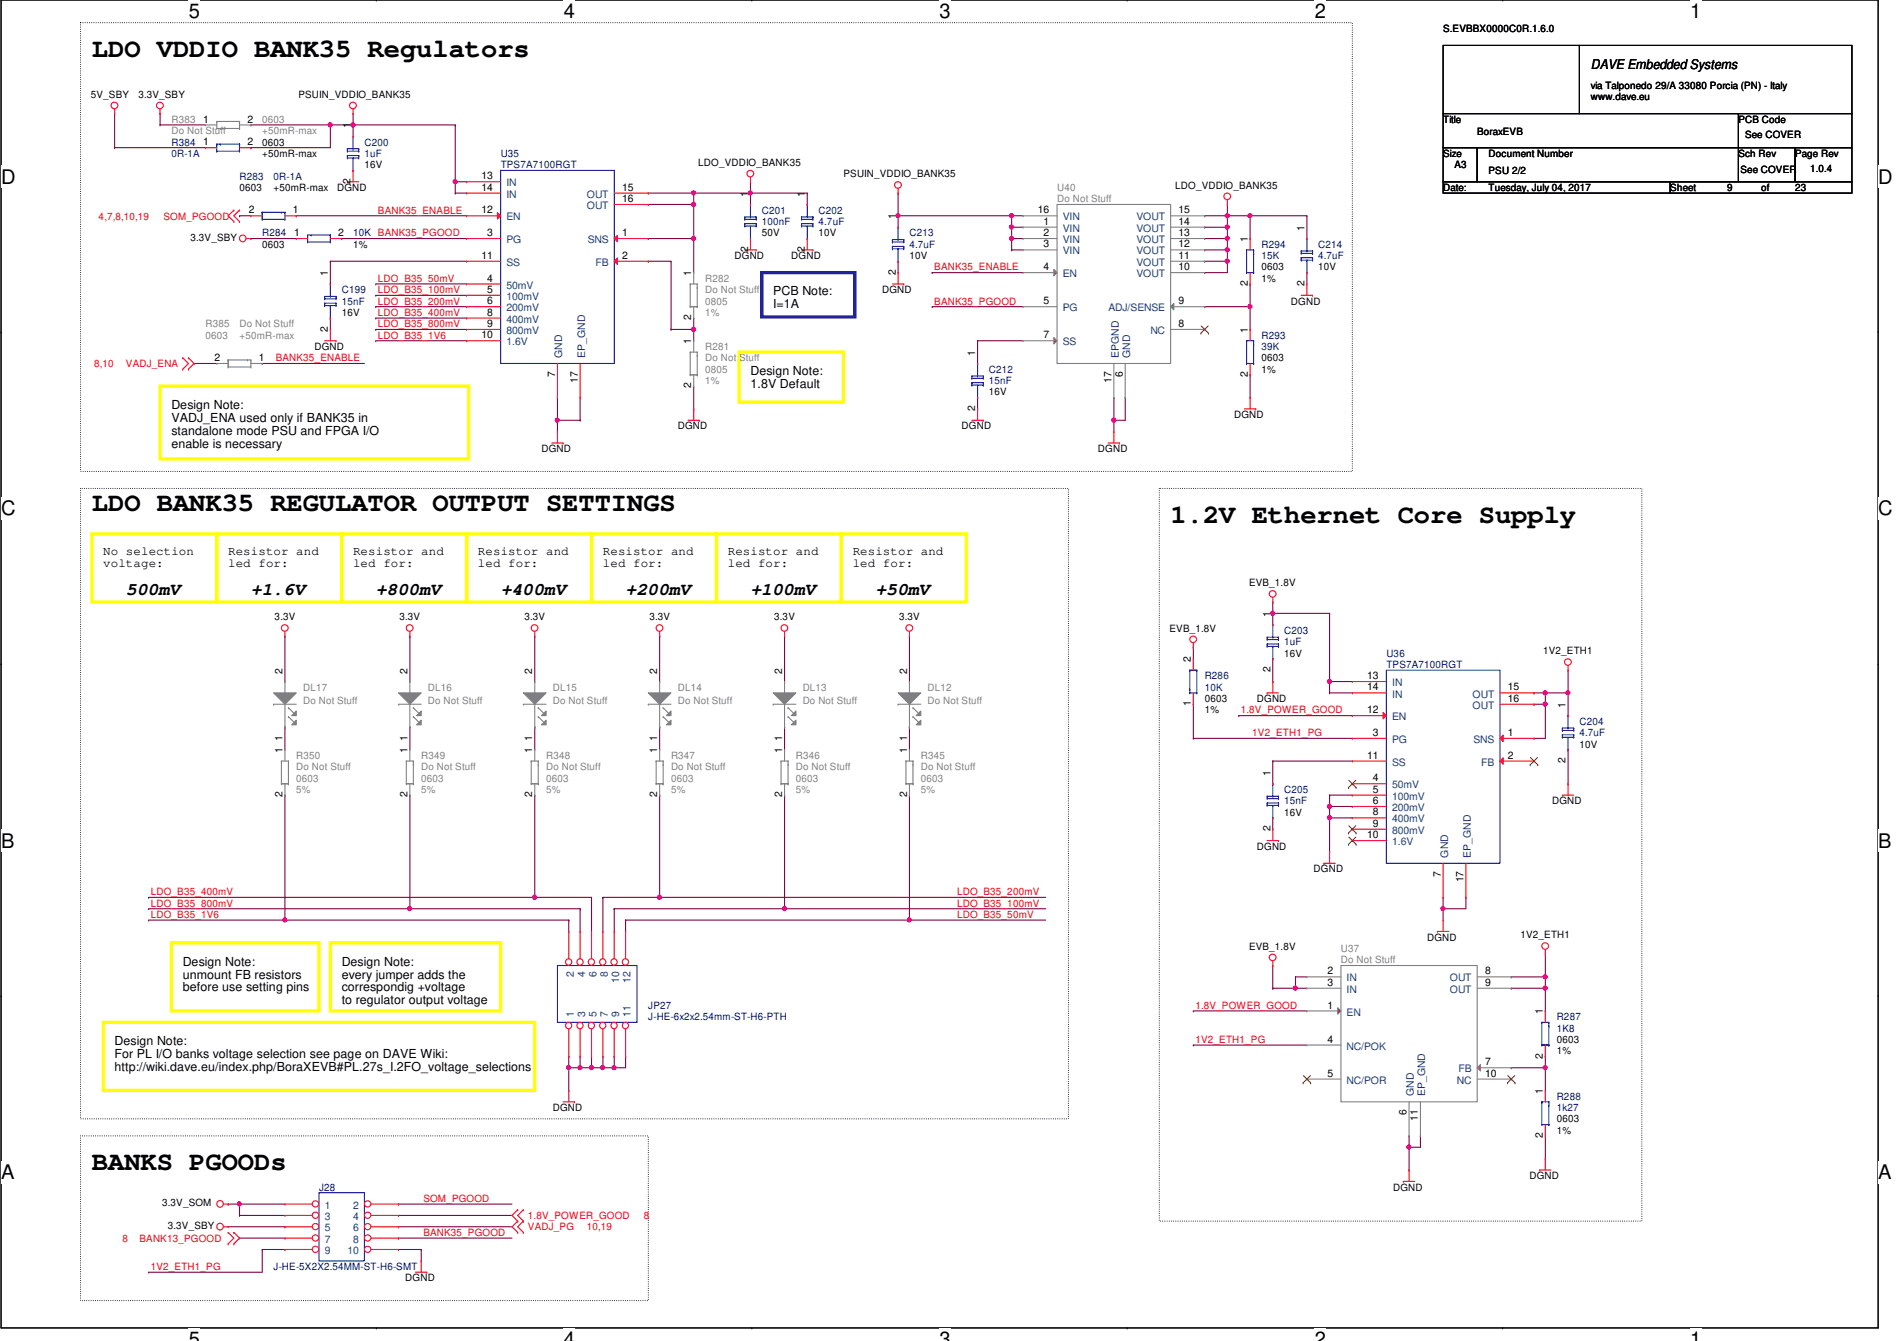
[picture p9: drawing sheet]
<svg xmlns="http://www.w3.org/2000/svg" width="297mm" height="210mm" viewBox="0 0 297 210" stroke-linecap="round" stroke-linejoin="round" font-family="sans-serif">
<defs><g id="words">
<g font-size="4.2">
<text x="14.4" y="8.9">LDO VDDIO BANK35 Regulators</text>
<text x="14.4" y="80">LDO BANK35 REGULATOR OUTPUT SETTINGS</text>
<text x="183.3" y="81.8">1.2V Ethernet Core Supply</text>
<text x="14.4" y="183.1">BANKS PGOODs</text>
</g>
<g font-size="3.1">
<text x="29.5" y="2.8">5</text>
<text x="88.3" y="2.8">4</text>
<text x="147.1" y="2.8">3</text>
<text x="205.9" y="2.8">2</text>
<text x="264.7" y="2.8">1</text>
<text x=".2" y="28.7">D</text>
<text x="294.1" y="28.7">D</text>
<text x=".2" y="80.7">C</text>
<text x="294.1" y="80.7">C</text>
<text x=".2" y="132.7">B</text>
<text x="294.1" y="132.7">B</text>
<text x=".2" y="184.6">A</text>
<text x="294.1" y="184.6">A</text>
<text x="29.5" y="210.7">5</text>
<text x="88.3" y="210.7">4</text>
<text x="147.1" y="210.7">3</text>
<text x="205.9" y="210.7">2</text>
<text x="264.7" y="210.7">1</text>
</g>
<g font-size="2.8">
<text x="19.7" y="93.1">500mV</text>
<text x="39.3" y="93.1">+1.6V</text>
<text x="58.8" y="93.1">+800mV</text>
<text x="78.4" y="93.1">+400mV</text>
<text x="98" y="93.1">+200mV</text>
<text x="117.5" y="93.1">+100mV</text>
<text x="137.1" y="93.1">+50mV</text>
</g>
<text font-size="2.1" x="249.1" y="10.8">DAVE Embedded Systems</text>
<g font-size="1.9">
<text x="121.1" y="46.2">PCB Note:</text>
<text x="121.1" y="48.3">I=1A</text>
<text x="117.5" y="58.7">Design Note:</text>
<text x="26.8" y="64">Design Note:</text>
<text x="117.5" y="60.7">1.8V Default</text>
<text x="26.8" y="66">VADJ_ENA used only if BANK35 in</text>
<text x="26.8" y="68.1">standalone mode PSU and FPGA I/O</text>
<text x="26.8" y="70.1">enable is necessary</text>
<text x="16.2" y="86.9">No selection</text>
<text x="16.2" y="88.8">voltage:</text>
<text x="35.7" y="86.9">Resistor and</text>
<text x="35.7" y="88.8">led for:</text>
<text x="55.3" y="86.9">Resistor and</text>
<text x="55.3" y="88.8">led for:</text>
<text x="74.8" y="86.9">Resistor and</text>
<text x="74.8" y="88.8">led for:</text>
<text x="94.4" y="86.9">Resistor and</text>
<text x="94.4" y="88.8">led for:</text>
<text x="114" y="86.9">Resistor and</text>
<text x="114" y="88.8">led for:</text>
<text x="133.5" y="86.9">Resistor and</text>
<text x="133.5" y="88.8">led for:</text>
<text x="28.6" y="151.1">Design Note:</text>
<text x="28.6" y="153.2">unmount FB resistors</text>
<text x="28.6" y="155.2">before use setting pins</text>
<text x="53.5" y="151.1">Design Note:</text>
<text x="53.5" y="153.2">every jumper adds the</text>
<text x="53.5" y="155.2">correspondig +voltage</text>
<text x="53.5" y="157.2">to regulator output voltage</text>
<text x="17.9" y="163.6">Design Note:</text>
<text x="17.9" y="165.6">For PL I/O banks voltage selection see page on DAVE Wiki:</text>
<text x="17.9" y="167.6">http://wiki.dave.eu/index.php/BoraXEVB#PL.27s_I.2FO_voltage_selections</text>
</g>
<g font-size="1.6">
<text x="226" y="5">S.EVBBX0000C0R.1.6.0</text>
<text x="14.2" y="15.3">5V_SBY</text>
<text x="21.7" y="15.3">3.3V_SBY</text>
<text x="46.7" y="15.3">PSUIN_VDDIO_BANK35</text>
<text x="249.1" y="13.9">via Talponedo 29/A 33080 Porcia (PN) - Italy</text>
<text x="249.1" y="15.7">www.dave.eu</text>
<text x="31.8" y="19.2">1</text>
<text x="31.8" y="22.7">1</text>
<text x="38.7" y="19.2">2</text>
<text x="38.7" y="22.7">2</text>
<text x="41.1" y="22.8">0603</text>
<text x="54.9" y="20.1" transform="rotate(-90 54.9 20.1)">1</text>
<text x="226" y="19.2">Title</text>
<text x="231.3" y="21.2">BoraxEVB</text>
<text x="272.2" y="19.2">PCB Code</text>
<text x="273.3" y="21.5">See COVER</text>
<text x="37.5" y="29.9">0603</text>
<text x="41.1" y="24.6">+50mR-max</text>
<text x="42.8" y="29.9">+50mR-max</text>
<text x="52.8" y="29.9">DGND</text>
<text x="54.9" y="28.8" transform="rotate(-90 54.9 28.8)">2</text>
<text x="57.1" y="26.3">16V</text>
<text x="75.4" y="28.1">13</text>
<text x="75.4" y="29.8">14</text>
<text x="97.4" y="29.8">15</text>
<text x="109.3" y="26">LDO_VDDIO_BANK35</text>
<text x="132.1" y="27.8">PSUIN_VDDIO_BANK35</text>
<text x="184" y="29.5">LDO_VDDIO_BANK35</text>
<text x="226" y="24.6">Size</text>
<text x="226" y="29.9">Date:</text>
<text x="227.8" y="26.3">A3</text>
<text x="233.1" y="29.9">Tuesday, July 04, 2017</text>
<text x="233.1" y="27.2">PSU 2/2</text>
<text x="233.1" y="24.6">Document Number</text>
<text x="261.5" y="29.9">Sheet</text>
<text x="270.4" y="29.9">9</text>
<text x="272.2" y="24.6">Sch Rev</text>
<text x="272.5" y="27.1">See COVER</text>
<text x="275.8" y="29.9">of</text>
<text x="281.1" y="29.9">23</text>
<text x="281.1" y="24.6">Page Rev</text>
<text x="283.4" y="26.9">1.0.4</text>
<text x="38.9" y="33.4">2</text>
<text x="45.8" y="33.4">1</text>
<text x="75.4" y="33.4">12</text>
<text x="97.4" y="31.6">16</text>
<text x="117.1" y="30.8" transform="rotate(-90 117.1 30.8)">1</text>
<text x="126" y="30.8" transform="rotate(-90 126 30.8)">1</text>
<text x="140.2" y="34.3" transform="rotate(-90 140.2 34.3)">1</text>
<text x="162.5" y="33.4">16</text>
<text x="163.4" y="35.2">1</text>
<text x="184.5" y="35.2">14</text>
<text x="184.5" y="33.4">15</text>
<text x="29.8" y="37.7">3.3V_SBY</text>
<text x="41.1" y="38.8">0603</text>
<text x="46.1" y="37">1</text>
<text x="53" y="37">2</text>
<text x="55.3" y="38.8">1%</text>
<text x="75.4" y="40.5">11</text>
<text x="76.3" y="37">3</text>
<text x="97.4" y="37">1</text>
<text x="97.4" y="40.5">2</text>
<text x="115" y="40.6">DGND</text>
<text x="117.1" y="39.5" transform="rotate(-90 117.1 39.5)">2</text>
<text x="119.3" y="37">50V</text>
<text x="123.9" y="40.6">DGND</text>
<text x="126" y="39.5" transform="rotate(-90 126 39.5)">2</text>
<text x="128.2" y="37">10V</text>
<text x="142.4" y="40.6">10V</text>
<text x="163.4" y="37">2</text>
<text x="163.4" y="38.7">3</text>
<text x="184.5" y="40.5">11</text>
<text x="184.5" y="38.7">12</text>
<text x="184.5" y="37">13</text>
<text x="195.4" y="37.9" transform="rotate(-90 195.4 37.9)">1</text>
<text x="204.3" y="36.1" transform="rotate(-90 204.3 36.1)">1</text>
<text x="51.3" y="43.2" transform="rotate(-90 51.3 43.2)">1</text>
<text x="76.3" y="44.1">4</text>
<text x="76.3" y="45.8">5</text>
<text x="76.3" y="47.6">6</text>
<text x="108.2" y="43.2" transform="rotate(-90 108.2 43.2)">1</text>
<text x="138.1" y="45.9">DGND</text>
<text x="140.2" y="43" transform="rotate(-90 140.2 43)">2</text>
<text x="163.4" y="42.3">4</text>
<text x="163.4" y="47.6">5</text>
<text x="184.5" y="42.3">10</text>
<text x="184.5" y="47.6">9</text>
<text x="195.4" y="44.8" transform="rotate(-90 195.4 44.8)">2</text>
<text x="197.5" y="42.3">0603</text>
<text x="197.5" y="44.1">1%</text>
<text x="202.1" y="47.7">DGND</text>
<text x="204.3" y="44.8" transform="rotate(-90 204.3 44.8)">2</text>
<text x="206.4" y="42.3">10V</text>
<text x="51.3" y="51.9" transform="rotate(-90 51.3 51.9)">2</text>
<text x="53.5" y="49.4">16V</text>
<text x="75.4" y="53">10</text>
<text x="76.3" y="49.4">8</text>
<text x="76.3" y="51.2">9</text>
<text x="108.2" y="53.9" transform="rotate(-90 108.2 53.9)">1</text>
<text x="108.2" y="50.1" transform="rotate(-90 108.2 50.1)">2</text>
<text x="163.4" y="53">7</text>
<text x="184.5" y="51.2">8</text>
<text x="195.4" y="52.1" transform="rotate(-90 195.4 52.1)">1</text>
<text x="33.6" y="56.5">2</text>
<text x="40.5" y="56.5">1</text>
<text x="49.2" y="54.8">DGND</text>
<text x="86.9" y="59" transform="rotate(-90 86.9 59)">7</text>
<text x="90.5" y="59.9" transform="rotate(-90 90.5 59.9)">17</text>
<text x="152.7" y="55.7" transform="rotate(-90 152.7 55.7)">1</text>
<text x="174" y="59.9" transform="rotate(-90 174 59.9)">17</text>
<text x="175.8" y="59" transform="rotate(-90 175.8 59)">6</text>
<text x="195.4" y="59" transform="rotate(-90 195.4 59)">2</text>
<text x="197.5" y="56.6">0603</text>
<text x="197.5" y="58.3">1%</text>
<text x="108.2" y="60.8" transform="rotate(-90 108.2 60.8)">2</text>
<text x="152.7" y="64.3" transform="rotate(-90 152.7 64.3)">2</text>
<text x="154.9" y="61.9">16V</text>
<text x="193.2" y="65.4">DGND</text>
<text x="84.8" y="70.8">DGND</text>
<text x="106.1" y="67.2">DGND</text>
<text x="150.6" y="67.2">DGND</text>
<text x="171.9" y="70.8">DGND</text>
<text x="195.6" y="91.8">EVB_1.8V</text>
<text x="43" y="97.1">3.3V</text>
<text x="62.6" y="97.1">3.3V</text>
<text x="82.1" y="97.1">3.3V</text>
<text x="101.7" y="97.1">3.3V</text>
<text x="121.2" y="97.1">3.3V</text>
<text x="140.8" y="97.1">3.3V</text>
<text x="183.1" y="98.9">EVB_1.8V</text>
<text x="198.9" y="96.6" transform="rotate(-90 198.9 96.6)">1</text>
<text x="44.2" y="105.5" transform="rotate(-90 44.2 105.5)">2</text>
<text x="63.8" y="105.5" transform="rotate(-90 63.8 105.5)">2</text>
<text x="83.4" y="105.5" transform="rotate(-90 83.4 105.5)">2</text>
<text x="102.9" y="105.5" transform="rotate(-90 102.9 105.5)">2</text>
<text x="122.5" y="105.5" transform="rotate(-90 122.5 105.5)">2</text>
<text x="142" y="105.5" transform="rotate(-90 142 105.5)">2</text>
<text x="186.5" y="103.7" transform="rotate(-90 186.5 103.7)">2</text>
<text x="198.9" y="105.2" transform="rotate(-90 198.9 105.2)">2</text>
<text x="201.1" y="102.8">16V</text>
<text x="214.1" y="106.3">13</text>
<text x="241.6" y="102.4">1V2_ETH1</text>
<text x="186.5" y="110.6" transform="rotate(-90 186.5 110.6)">1</text>
<text x="188.6" y="109.9">0603</text>
<text x="188.6" y="111.7">1%</text>
<text x="196.8" y="109.9">DGND</text>
<text x="214.1" y="111.6">12</text>
<text x="214.1" y="108.1">14</text>
<text x="236.1" y="108.1">15</text>
<text x="236.1" y="109.9">16</text>
<text x="245.1" y="110.8" transform="rotate(-90 245.1 110.8)">1</text>
<text x="44.2" y="117.9" transform="rotate(-90 44.2 117.9)">1</text>
<text x="44.2" y="115.9" transform="rotate(-90 44.2 115.9)">1</text>
<text x="63.8" y="117.9" transform="rotate(-90 63.8 117.9)">1</text>
<text x="63.8" y="115.9" transform="rotate(-90 63.8 115.9)">1</text>
<text x="83.4" y="117.9" transform="rotate(-90 83.4 117.9)">1</text>
<text x="83.4" y="115.9" transform="rotate(-90 83.4 115.9)">1</text>
<text x="102.9" y="117.9" transform="rotate(-90 102.9 117.9)">1</text>
<text x="102.9" y="115.9" transform="rotate(-90 102.9 115.9)">1</text>
<text x="122.5" y="117.9" transform="rotate(-90 122.5 117.9)">1</text>
<text x="122.5" y="115.9" transform="rotate(-90 122.5 115.9)">1</text>
<text x="142" y="117.9" transform="rotate(-90 142 117.9)">1</text>
<text x="142" y="115.9" transform="rotate(-90 142 115.9)">1</text>
<text x="214.1" y="118.7">11</text>
<text x="215" y="115.2">3</text>
<text x="236.1" y="115.2">1</text>
<text x="236.1" y="118.7">2</text>
<text x="245.1" y="119.5" transform="rotate(-90 245.1 119.5)">2</text>
<text x="247.3" y="117">10V</text>
<text x="44.2" y="124.8" transform="rotate(-90 44.2 124.8)">2</text>
<text x="63.8" y="124.8" transform="rotate(-90 63.8 124.8)">2</text>
<text x="83.4" y="124.8" transform="rotate(-90 83.4 124.8)">2</text>
<text x="102.9" y="124.8" transform="rotate(-90 102.9 124.8)">2</text>
<text x="122.5" y="124.8" transform="rotate(-90 122.5 124.8)">2</text>
<text x="142" y="124.8" transform="rotate(-90 142 124.8)">2</text>
<text x="198.9" y="121.5" transform="rotate(-90 198.9 121.5)">1</text>
<text x="215" y="122.3">4</text>
<text x="215" y="124.1">5</text>
<text x="215" y="125.9">6</text>
<text x="243" y="125.9">DGND</text>
<text x="198.9" y="130.1" transform="rotate(-90 198.9 130.1)">2</text>
<text x="201.1" y="127.7">16V</text>
<text x="214.1" y="131.2">10</text>
<text x="215" y="127.6">8</text>
<text x="215" y="129.4">9</text>
<text x="196.8" y="133">DGND</text>
<text x="205.7" y="136.6">DGND</text>
<text x="225.6" y="137.2" transform="rotate(-90 225.6 137.2)">7</text>
<text x="229.1" y="138.1" transform="rotate(-90 229.1 138.1)">17</text>
<text x="195.6" y="148.7">EVB_1.8V</text>
<text x="223.5" y="147.2">DGND</text>
<text x="238.1" y="146.9">1V2_ETH1</text>
<text x="207.9" y="152.5">2</text>
<text x="207.9" y="154.3">3</text>
<text x="232.5" y="152.5">8</text>
<text x="232.5" y="154.3">9</text>
<text x="207.9" y="157.9">1</text>
<text x="241.6" y="158.8" transform="rotate(-90 241.6 158.8)">1</text>
<text x="207.9" y="163.2">4</text>
<text x="232.5" y="166.8">7</text>
<text x="241.6" y="165.7" transform="rotate(-90 241.6 165.7)">2</text>
<text x="243.8" y="163.2">0603</text>
<text x="243.8" y="165">1%</text>
<text x="86.6" y="173.9">DGND</text>
<text x="207.9" y="168.5">5</text>
<text x="232.5" y="168.5">10</text>
<text x="241.6" y="171.2" transform="rotate(-90 241.6 171.2)">1</text>
<text x="220.3" y="174.6" transform="rotate(-90 220.3 174.6)">6</text>
<text x="222" y="175.5" transform="rotate(-90 222 175.5)">11</text>
<text x="241.6" y="178.1" transform="rotate(-90 241.6 178.1)">2</text>
<text x="243.8" y="175.7">0603</text>
<text x="243.8" y="177.5">1%</text>
<text x="239.5" y="184.6">DGND</text>
<text x="25.4" y="188.8">3.3V_SOM</text>
<text x="218.1" y="186.4">DGND</text>
<text x="26.3" y="192.4">3.3V_SBY</text>
<text x="63.5" y="200.6">DGND</text>
</g>
<g font-size="1.6" fill="#7f7f7f">
<text x="26.8" y="19.2">R383</text>
<text x="26.8" y="21">Do Not Stuff</text>
<text x="41.1" y="19.2">0603</text>
<text x="41.1" y="21">+50mR-max</text>
<text x="165.5" y="29.9">U40</text>
<text x="165.5" y="31.7">Do Not Stuff</text>
<text x="110.4" y="44.1">R282</text>
<text x="110.4" y="45.9">Do Not Stuff</text>
<text x="110.4" y="47.7">0805</text>
<text x="32.2" y="51.2">R385</text>
<text x="32.2" y="53">0603</text>
<text x="37.5" y="53">+50mR-max</text>
<text x="37.5" y="51.2">Do Not Stuff</text>
<text x="110.4" y="49.4">1%</text>
<text x="110.4" y="54.8">R281</text>
<text x="110.4" y="56.6">Do Not Stuff</text>
<text x="110.4" y="58.3">0805</text>
<text x="110.4" y="60.1">1%</text>
<text x="47.5" y="108.1">DL17</text>
<text x="47.5" y="110.2">Do Not Stuff</text>
<text x="67" y="108.1">DL16</text>
<text x="67" y="110.2">Do Not Stuff</text>
<text x="86.6" y="108.1">DL15</text>
<text x="86.6" y="110.2">Do Not Stuff</text>
<text x="106.1" y="108.1">DL14</text>
<text x="106.1" y="110.2">Do Not Stuff</text>
<text x="125.7" y="108.1">DL13</text>
<text x="125.7" y="110.2">Do Not Stuff</text>
<text x="145.2" y="108.1">DL12</text>
<text x="145.2" y="110.2">Do Not Stuff</text>
<text x="46.4" y="118.8">R350</text>
<text x="66" y="118.8">R349</text>
<text x="85.5" y="118.8">R348</text>
<text x="105.1" y="118.8">R347</text>
<text x="124.6" y="118.8">R346</text>
<text x="144.2" y="118.8">R345</text>
<text x="46.4" y="120.6">Do Not Stuff</text>
<text x="46.4" y="122.3">0603</text>
<text x="46.4" y="124.1">5%</text>
<text x="66" y="120.6">Do Not Stuff</text>
<text x="66" y="122.3">0603</text>
<text x="66" y="124.1">5%</text>
<text x="85.5" y="120.6">Do Not Stuff</text>
<text x="85.5" y="122.3">0603</text>
<text x="85.5" y="124.1">5%</text>
<text x="105.1" y="120.6">Do Not Stuff</text>
<text x="105.1" y="122.3">0603</text>
<text x="105.1" y="124.1">5%</text>
<text x="124.6" y="120.6">Do Not Stuff</text>
<text x="124.6" y="122.3">0603</text>
<text x="124.6" y="124.1">5%</text>
<text x="144.2" y="120.6">Do Not Stuff</text>
<text x="144.2" y="122.3">0603</text>
<text x="144.2" y="124.1">5%</text>
<text x="210" y="149">U37</text>
<text x="210" y="150.8">Do Not Stuff</text>
</g>
<g font-size="1.6" fill="#00007f">
<text x="26.8" y="22.8">R384</text>
<text x="57.1" y="22.8">C200</text>
<text x="26.8" y="24.6">0R-1A</text>
<text x="37.5" y="28.1">R283</text>
<text x="42.8" y="28.1">0R-1A</text>
<text x="57.1" y="24.6">1uF</text>
<text x="78.4" y="24.6">U35</text>
<text x="78.4" y="26.3">TPS7A7100RGT</text>
<text x="119.3" y="33.4">C201</text>
<text x="119.3" y="35.2">100nF</text>
<text x="128.2" y="33.4">C202</text>
<text x="128.2" y="35.2">4.7uF</text>
<text x="41.1" y="37">R284</text>
<text x="55.3" y="37">10K BANK35_PGOOD</text>
<text x="142.4" y="37">C213</text>
<text x="142.4" y="38.8">4.7uF</text>
<text x="197.5" y="38.8">R294</text>
<text x="197.5" y="40.6">15K</text>
<text x="206.4" y="38.8">C214</text>
<text x="206.4" y="40.6">4.7uF</text>
<text x="53.5" y="45.9">C199</text>
<text x="53.5" y="47.7">15nF</text>
<text x="197.5" y="53">R293</text>
<text x="154.9" y="58.3">C212</text>
<text x="197.5" y="54.8">39K</text>
<text x="154.9" y="60.1">15nF</text>
<text x="201.1" y="99.2">C203</text>
<text x="201.1" y="101">1uF</text>
<text x="188.6" y="106.3">R286</text>
<text x="217.1" y="102.8">U36</text>
<text x="217.1" y="104.6">TPS7A7100RGT</text>
<text x="188.6" y="108.1">10K</text>
<text x="247.3" y="113.5">C204</text>
<text x="247.3" y="115.2">4.7uF</text>
<text x="201.1" y="124.1">C205</text>
<text x="201.1" y="125.9">15nF</text>
<text x="101.5" y="157.9">JP27</text>
<text x="101.5" y="159.7">J-HE-6x2x2.54mm-ST-H6-PTH</text>
<text x="243.8" y="159.7">R287</text>
<text x="243.8" y="161.5">1K8</text>
<text x="243.8" y="172.1">R288</text>
<text x="243.8" y="173.9">1k27</text>
<text x="50" y="186.4">J28</text>
<text x="42.8" y="198.8">J-HE-5X2X2.54MM-ST-H6-SMT</text>
</g>
<g font-size="1.6" fill="#00407f">
<text x="79.3" y="29.2">IN</text>
<text x="79.3" y="34.5">EN</text>
<text x="79.3" y="30.9">IN</text>
<text x="91.9" y="30.9">OUT</text>
<text x="91.9" y="32.7">OUT</text>
<text x="166.4" y="34.5">VIN</text>
<text x="178" y="34.5">VOUT</text>
<text x="79.3" y="38.1">PG</text>
<text x="79.3" y="41.6">SS</text>
<text x="92" y="38.1">SNS</text>
<text x="93.3" y="41.6">FB</text>
<text x="166.4" y="38.1">VIN</text>
<text x="166.4" y="39.8">VIN</text>
<text x="166.4" y="36.3">VIN</text>
<text x="178" y="41.6">VOUT</text>
<text x="178" y="39.8">VOUT</text>
<text x="178" y="38.1">VOUT</text>
<text x="178" y="36.3">VOUT</text>
<text x="79.3" y="45.2">50mV</text>
<text x="79.3" y="46.9">100mV</text>
<text x="166.4" y="43.4">EN</text>
<text x="178" y="43.4">VOUT</text>
<text x="79.3" y="48.7">200mV</text>
<text x="79.3" y="50.5">400mV</text>
<text x="79.3" y="52.3">800mV</text>
<text x="166.4" y="48.7">PG</text>
<text x="173.6" y="48.7">ADJ/SENSE</text>
<text x="180.1" y="52.3">NC</text>
<text x="79.3" y="54.1">1.6V</text>
<text x="88.1" y="56" transform="rotate(-90 88.1 56)">GND</text>
<text x="91.6" y="56" transform="rotate(-90 91.6 56)">EP_GND</text>
<text x="166.4" y="54.1">SS</text>
<text x="175.2" y="56" transform="rotate(-90 175.2 56)">EPGND</text>
<text x="177" y="56" transform="rotate(-90 177 56)">GND</text>
<text x="218" y="107.4">IN</text>
<text x="218" y="112.7">EN</text>
<text x="218" y="109.2">IN</text>
<text x="230.6" y="109.2">OUT</text>
<text x="230.6" y="111">OUT</text>
<text x="218" y="116.3">PG</text>
<text x="218" y="119.8">SS</text>
<text x="230.7" y="116.3">SNS</text>
<text x="231.9" y="119.8">FB</text>
<text x="218" y="123.4">50mV</text>
<text x="218" y="125.2">100mV</text>
<text x="218" y="127">200mV</text>
<text x="218" y="128.7">400mV</text>
<text x="218" y="130.5">800mV</text>
<text x="218" y="132.3">1.6V</text>
<text x="226.7" y="134.2" transform="rotate(-90 226.7 134.2)">GND</text>
<text x="230.3" y="134.2" transform="rotate(-90 230.3 134.2)">EP_GND</text>
<text x="89.8" y="152.9" transform="rotate(-90 89.8 152.9)">2</text>
<text x="91.6" y="152.9" transform="rotate(-90 91.6 152.9)">4</text>
<text x="93.4" y="152.9" transform="rotate(-90 93.4 152.9)">6</text>
<text x="95.2" y="152.9" transform="rotate(-90 95.2 152.9)">8</text>
<text x="96.9" y="153.8" transform="rotate(-90 96.9 153.8)">10</text>
<text x="98.7" y="153.8" transform="rotate(-90 98.7 153.8)">12</text>
<text x="210.9" y="153.6">IN</text>
<text x="210.9" y="155.4">IN</text>
<text x="227" y="153.6">OUT</text>
<text x="227" y="155.4">OUT</text>
<text x="89.8" y="159.1" transform="rotate(-90 89.8 159.1)">1</text>
<text x="91.6" y="159.1" transform="rotate(-90 91.6 159.1)">3</text>
<text x="93.4" y="159.1" transform="rotate(-90 93.4 159.1)">5</text>
<text x="95.2" y="159.1" transform="rotate(-90 95.2 159.1)">7</text>
<text x="96.9" y="159.1" transform="rotate(-90 96.9 159.1)">9</text>
<text x="98.7" y="159.1" transform="rotate(-90 98.7 159.1)">11</text>
<text x="210.9" y="159">EN</text>
<text x="210.9" y="164.3">NC/POK</text>
<text x="228.4" y="167.9">FB</text>
<text x="210.9" y="169.6">NC/POR</text>
<text x="221.4" y="171.6" transform="rotate(-90 221.4 171.6)">GND</text>
<text x="223.2" y="171.6" transform="rotate(-90 223.2 171.6)">EP_GND</text>
<text x="228.1" y="169.6">NC</text>
<text x="50.8" y="189.2">1</text>
<text x="50.8" y="191">3</text>
<text x="55.3" y="189.2">2</text>
<text x="55.3" y="191">4</text>
<text x="50.8" y="192.7">5</text>
<text x="50.8" y="194.5">7</text>
<text x="50.8" y="196.3">9</text>
<text x="54.4" y="196.3">10</text>
<text x="55.3" y="192.7">6</text>
<text x="55.3" y="194.5">8</text>
</g>
<g font-size="1.6" fill="#f00">
<text x="15.4" y="34.5">4,7,8,10,19</text>
<text x="25.6" y="34.5">SOM_PGOOD</text>
<text x="59.2" y="33.4">BANK35_ENABLE</text>
<text x="59.2" y="44.1">LDO_B35_50mV</text>
<text x="59.2" y="45.9">LDO_B35_100mV</text>
<text x="59.2" y="47.7">LDO_B35_200mV</text>
<text x="146.3" y="47.7">BANK35_PGOOD</text>
<text x="146.3" y="42.3">BANK35_ENABLE</text>
<text x="59.2" y="49.4">LDO_B35_400mV</text>
<text x="59.2" y="51.2">LDO_B35_800mV</text>
<text x="59.2" y="53">LDO_B35_1V6</text>
<text x="14.7" y="57.4">8,10</text>
<text x="19.7" y="57.4">VADJ_ENA</text>
<text x="43.2" y="56.6">BANK35_ENABLE</text>
<text x="194.3" y="111.7">1.8V_POWER_GOOD</text>
<text x="196.1" y="115.2">1V2_ETH1_PG</text>
<text x="23.6" y="140.1">LDO_B35_400mV</text>
<text x="23.6" y="141.9">LDO_B35_800mV</text>
<text x="23.6" y="143.7">LDO_B35_1V6</text>
<text x="149.9" y="143.7">LDO_B35_50mV</text>
<text x="149.9" y="141.9">LDO_B35_100mV</text>
<text x="149.9" y="140.1">LDO_B35_200mV</text>
<text x="187.2" y="157.9">1.8V_POWER_GOOD</text>
<text x="187.2" y="163.2">1V2_ETH1_PG</text>
<text x="66.3" y="188.1">SOM_PGOOD</text>
<text x="82.7" y="190.8">1.8V_POWER_GOOD</text>
<text x="100.8" y="190.8">8</text>
<text x="19.2" y="194.4">8</text>
<text x="21.8" y="194.4">BANK13_PGOOD</text>
<text x="66.3" y="193.5">BANK35_PGOOD</text>
<text x="82.7" y="192.6">VADJ_PG</text>
<text x="91.9" y="192.6">10,19</text>
<text x="23.6" y="198.8">1V2_ETH1_PG</text>
</g>
</g></defs>
<path d="M.2 0h293.9v207.9h-293.9z" fill="none" stroke="#000" stroke-width=".17"/>
<g fill="#fff">
<path d="M29.5 0h1.8v3.5h-1.8z"/>
<path d="M29.5 207.9h1.8v2h-1.8z"/>
</g>
<path d="M58.9 0h.1M58.9 207.9h.1" fill="none" stroke="#000" stroke-width=".17"/>
<g fill="#fff">
<path d="M88.3 0h1.7v3.5h-1.7z"/>
<path d="M88.3 207.9h1.7v2h-1.7z"/>
</g>
<path d="M117.7 0h.1M117.7 207.9h.1" fill="none" stroke="#000" stroke-width=".17"/>
<g fill="#fff">
<path d="M147.1 0h1.7v3.5h-1.7z"/>
<path d="M147.1 207.9h1.7v2h-1.7z"/>
</g>
<path d="M176.5 0h.1M176.5 207.9h.1" fill="none" stroke="#000" stroke-width=".17"/>
<g fill="#fff">
<path d="M205.9 0h1.7v3.5h-1.7z"/>
<path d="M205.9 207.9h1.7v2h-1.7z"/>
</g>
<path d="M235.3 0h.1M235.3 207.9h.1" fill="none" stroke="#000" stroke-width=".17"/>
<g fill="#fff">
<path d="M264.7 0h1.7v3.5h-1.7z"/>
<path d="M264.7 207.9h1.7v2h-1.7z"/>
<path d="M.2 26h2.2v3.4h-2.2z"/>
<path d="M294.1 26h2.2v3.4h-2.2z"/>
<path d="M.2 77.9h2.2v3.5h-2.2z"/>
<path d="M294.1 77.9h2.2v3.5h-2.2z"/>
</g>
<path d="M.2 51.9h.1M294.1 51.9h.1" fill="none" stroke="#000" stroke-width=".17"/>
<g fill="#fff">
<path d="M.2 129.9h2v3.4h-2z"/>
<path d="M294.1 129.9h2.1v3.4h-2.1z"/>
</g>
<path d="M.2 103.9h.1M294.1 103.9h.1" fill="none" stroke="#000" stroke-width=".17"/>
<path d="M.2 103.9h.1M294.1 103.9h.1" fill="none" stroke="#000" stroke-width=".16"/>
<g fill="#fff">
<path d="M.2 181.8h2v3.5h-2z"/>
<path d="M294.1 181.8h2.1v3.5h-2.1z"/>
</g>
<path d="M.2 155.9h.1M294.1 155.9h.1" fill="none" stroke="#000" stroke-width=".17"/>
<path d="M115.7 55.1h16.4v7.8h-16.4zM25.1 60.5h48.3v11.3h-48.3zM14.4 83.6h19.5v10.6h-19.5zM33.9 83.6h19.6v10.6h-19.6zM53.5 83.6h19.6v10.6h-19.6zM73.1 83.6h19.5v10.6h-19.5zM92.6 83.6h19.6v10.6h-19.6zM112.2 83.6h19.5v10.6h-19.5zM131.7 83.6h19.6v10.6h-19.6zM26.8 147.6h23.2v10.6h-23.2zM51.7 147.6h26.7v10.6h-26.7zM16.2 160h67.5v10.7h-67.5z" fill="none" stroke="#ff0" stroke-width=".51"/>
<path d="M119.3 42.7h14.6v6.9h-14.6z" fill="none" stroke="#00f" stroke-width=".51"/>
<path d="M12.6 3.6h199.1v70.2h-199.1zM12.6 76.5h154.7v98.6h-154.7zM181.5 76.5h75.6v114.6h-75.6zM12.6 177.8h88.9v25.8h-88.9z" fill="none" stroke="#000" stroke-width=".17" stroke-dasharray="0 .3"/>
<path d="M55.3 19.6h.1M55.3 19.6h16M55.3 17.8v3.5M71.3 19.6h.1M71.3 19.6v8.8M51.7 49.8h.1M51.7 44.4h.1M51.7 40.9h.1M51.7 40.9v3.5M51.7 49.8v1.8M51.7 40.9h21.4" fill="none" stroke="#7f0040" stroke-width=".17"/>
<circle cx="71.3" cy="28.4" r=".32" fill="#f0f"/>
<circle cx="71.3" cy="28.4" r=".32" fill="none" stroke="#f0f" stroke-width=".17"/>
<path d="M101.5 37.3h.1M101.5 37.3h7.1M108.6 30.2h.1M108.6 30.2v1.8M108.6 30.2h8.9" fill="none" stroke="#7f0040" stroke-width=".17"/>
<circle cx="117.5" cy="30.2" r=".32" fill="#f0f"/>
<circle cx="117.5" cy="30.2" r=".32" fill="none" stroke="#f0f" stroke-width=".17"/>
<circle cx="108.6" cy="30.2" r=".32" fill="#f0f"/>
<circle cx="108.6" cy="30.2" r=".32" fill="none" stroke="#f0f" stroke-width=".17"/>
<path d="M101.5 32h.1M101.5 32h7.1" fill="none" stroke="#7f0040" stroke-width=".17"/>
<circle cx="108.6" cy="32" r=".32" fill="#f0f"/>
<circle cx="108.6" cy="32" r=".32" fill="none" stroke="#f0f" stroke-width=".17"/>
<path d="M108.6 32h.1M108.6 32v5.3M87.3 65.8h.1M87.3 62.2v3.6" fill="none" stroke="#7f0040" stroke-width=".17"/>
<circle cx="87.3" cy="65.8" r=".32" fill="#f0f"/>
<circle cx="87.3" cy="65.8" r=".32" fill="none" stroke="#f0f" stroke-width=".17"/>
<path d="M108.6 37.3h.1M108.6 37.3v5.4M87.3 65.8h.1M87.3 65.8h3.5M87.3 65.8v1.8M90.8 65.8h.1M90.8 62.2v3.6" fill="none" stroke="#7f0040" stroke-width=".17"/>
<circle cx="108.6" cy="37.3" r=".32" fill="#f0f"/>
<circle cx="108.6" cy="37.3" r=".32" fill="none" stroke="#f0f" stroke-width=".17"/>
<path d="M101.5 40.9h.1M101.5 40.9h3.6M105.1 40.9h.1M105.1 51.6h.1M105.1 40.9v10.7M105.1 51.6h3.5M108.6 49.8h.1M108.6 51.6h.1M108.6 49.8v3.5M108.6 64h.1M108.6 60.5v3.5" fill="none" stroke="#7f0040" stroke-width=".17"/>
<circle cx="108.6" cy="51.5" r=".32" fill="#f0f"/>
<circle cx="108.6" cy="51.5" r=".32" fill="none" stroke="#f0f" stroke-width=".17"/>
<g fill="none" stroke="#7f0040" stroke-width=".17">
<path d="M37.5 33.8h.1M37.5 33.8h1.8M39.3 37.3h.1M39.3 37.3h7.1M46.4 33.8h.1M46.4 33.8h26.7M53.5 37.3h.1M53.5 37.3h19.6M71.3 30.2h.1M71.3 28.4h.1M71.3 30.2h1.8M71.3 28.4v1.8"/>
<path d="M71.3 28.4h1.8M101.5 30.2h.1M101.5 30.2h7.1M117.5 28.4h.1M117.5 30.2h.1M117.5 30.2h8.9M117.5 28.4v3.6M126.4 30.2h.1M126.4 30.2v1.8M195.7 33.8h.1M195.7 33.8h8.9M195.7 33.8v3.5"/>
<path d="M153.1 53.3h.1M153.1 53.3v3.6M153.1 53.3h7.1M153.1 62.2h.1M153.1 62.2v1.8M174.4 65.8h.1M174.4 65.8v1.8M176.2 62.2h.1M176.2 62.2v3.6h-1.8"/>
</g>
<circle cx="195.7" cy="33.8" r=".32" fill="#f0f"/>
<circle cx="195.7" cy="33.8" r=".32" fill="none" stroke="#f0f" stroke-width=".17"/>
<path d="M188.6 48h.1M195.7 44.4h.1M195.7 44.4v3.6h-7.1" fill="none" stroke="#7f0040" stroke-width=".17"/>
<circle cx="195.7" cy="48" r=".32" fill="#f0f"/>
<circle cx="195.7" cy="48" r=".32" fill="none" stroke="#f0f" stroke-width=".17"/>
<path d="M140.6 33.8h.1M140.6 33.8v1.8M140.6 33.8h17.8M195.7 58.7h.1M195.7 48h.1M195.7 48v3.6M195.7 58.7v3.5" fill="none" stroke="#7f0040" stroke-width=".17"/>
<circle cx="158.4" cy="33.8" r=".32" fill="#f0f"/>
<circle cx="158.4" cy="33.8" r=".32" fill="none" stroke="#f0f" stroke-width=".17"/>
<circle cx="140.6" cy="33.8" r=".32" fill="#f0f"/>
<circle cx="140.6" cy="33.8" r=".32" fill="none" stroke="#f0f" stroke-width=".17"/>
<path d="M158.4 35.6h.1M158.4 35.6h1.8" fill="none" stroke="#7f0040" stroke-width=".17"/>
<circle cx="158.4" cy="35.5" r=".32" fill="#f0f"/>
<circle cx="158.4" cy="35.5" r=".32" fill="none" stroke="#f0f" stroke-width=".17"/>
<path d="M158.4 37.3h.1M158.4 35.6h.1M158.4 39.1h.1M158.4 37.3h1.8M158.4 35.6v3.5M158.4 39.1h1.8" fill="none" stroke="#7f0040" stroke-width=".17"/>
<circle cx="158.4" cy="37.3" r=".32" fill="#f0f"/>
<circle cx="158.4" cy="37.3" r=".32" fill="none" stroke="#f0f" stroke-width=".17"/>
<g fill="none" stroke="#7f0040" stroke-width=".17">
<path d="M140.6 30.2h.1M140.6 30.2v3.6M158.4 33.8h.1M158.4 33.8v1.8M158.4 33.8h1.8M192.2 32h.1M192.2 32v1.8M140.6 40.9h.1M140.6 40.9v1.8M146 48h.1M146 42.7h.1M146 48h14.2"/>
<path d="M146 42.7h14.2M188.6 42.7h.1M188.6 40.9h.1M188.6 42.7h3.6M188.6 40.9h3.6"/>
</g>
<circle cx="192.2" cy="40.9" r=".32" fill="#f0f"/>
<circle cx="192.2" cy="40.9" r=".32" fill="none" stroke="#f0f" stroke-width=".17"/>
<path d="M188.6 39.1h.1M188.6 37.3h.1M188.6 39.1h3.6M188.6 37.3h3.6M192.2 39.1h.1M192.2 37.3h.1M192.2 37.3v5.4M192.2 40.9h.1" fill="none" stroke="#7f0040" stroke-width=".17"/>
<circle cx="192.2" cy="39.1" r=".32" fill="#f0f"/>
<circle cx="192.2" cy="39.1" r=".32" fill="none" stroke="#f0f" stroke-width=".17"/>
<circle cx="192.2" cy="37.3" r=".32" fill="#f0f"/>
<circle cx="192.2" cy="37.3" r=".32" fill="none" stroke="#f0f" stroke-width=".17"/>
<path d="M188.6 35.6h.1M188.6 33.8h.1M188.6 35.6h3.6M188.6 33.8h3.6M192.2 35.6h.1M192.2 33.8h.1M192.2 33.8v3.5" fill="none" stroke="#7f0040" stroke-width=".17"/>
<circle cx="192.2" cy="35.5" r=".32" fill="#f0f"/>
<circle cx="192.2" cy="35.5" r=".32" fill="none" stroke="#f0f" stroke-width=".17"/>
<circle cx="192.2" cy="33.8" r=".32" fill="#f0f"/>
<circle cx="192.2" cy="33.8" r=".32" fill="none" stroke="#f0f" stroke-width=".17"/>
<path d="M192.2 33.8h.1M192.2 33.8h3.5M204.6 33.8h.1M204.6 33.8v3.5M204.6 42.7h.1M204.6 42.7v1.7M174.4 62.2h.1M174.4 62.2v3.6" fill="none" stroke="#7f0040" stroke-width=".17"/>
<circle cx="174.4" cy="65.8" r=".32" fill="#f0f"/>
<circle cx="174.4" cy="65.8" r=".32" fill="none" stroke="#f0f" stroke-width=".17"/>
<path d="M89.1 165.4h.1M89.1 167.1h.1M89.1 165.4v5.3M90.8 165.4h.1M90.8 165.4v1.7h-1.7" fill="none" stroke="#7f0040" stroke-width=".17"/>
<circle cx="89" cy="167.1" r=".32" fill="#f0f"/>
<circle cx="89" cy="167.1" r=".32" fill="none" stroke="#f0f" stroke-width=".17"/>
<path d="M90.8 167.1h.1M92.6 165.4h.1M92.6 165.4v1.7h-1.8" fill="none" stroke="#7f0040" stroke-width=".17"/>
<circle cx="92.6" cy="167.1" r=".32" fill="#f0f"/>
<circle cx="92.6" cy="167.1" r=".32" fill="none" stroke="#f0f" stroke-width=".17"/>
<circle cx="90.8" cy="167.1" r=".32" fill="#f0f"/>
<circle cx="90.8" cy="167.1" r=".32" fill="none" stroke="#f0f" stroke-width=".17"/>
<path d="M92.6 167.1h.1M94.4 165.4h.1M94.4 165.4v1.7h-1.8" fill="none" stroke="#7f0040" stroke-width=".17"/>
<circle cx="94.4" cy="167.1" r=".32" fill="#f0f"/>
<circle cx="94.4" cy="167.1" r=".32" fill="none" stroke="#f0f" stroke-width=".17"/>
<path d="M94.4 167.1h.1M96.2 165.4h.1M96.2 167.1h.1M96.2 165.4v1.7M98 165.4h.1M98 165.4v1.7h-3.6" fill="none" stroke="#7f0040" stroke-width=".17"/>
<circle cx="96.2" cy="167.1" r=".32" fill="#f0f"/>
<circle cx="96.2" cy="167.1" r=".32" fill="none" stroke="#f0f" stroke-width=".17"/>
<g fill="none" stroke="#7f0040" stroke-width=".17">
<path d="M58.8 44.4h.1M58.8 46.2h.1M58.8 48h.1M58.8 49.8h.1M58.8 51.6h.1M58.8 53.3h.1M58.8 44.4h14.3M58.8 46.2h14.3M58.8 48h14.3M58.8 49.8h14.3M58.8 51.6h14.3M58.8 53.3h14.3"/>
<path d="M23.3 140.5h.1M23.3 140.5h60.4"/>
</g>
<circle cx="83.7" cy="140.4" r=".32" fill="#f0f"/>
<circle cx="83.7" cy="140.4" r=".32" fill="none" stroke="#f0f" stroke-width=".17"/>
<path d="M23.3 142.2h.1M23.3 144h.1M23.3 142.2h40.9M23.3 144h21.3M142.4 144h.1M142.4 144h21.3" fill="none" stroke="#7f0040" stroke-width=".17"/>
<circle cx="142.4" cy="144" r=".32" fill="#f0f"/>
<circle cx="142.4" cy="144" r=".32" fill="none" stroke="#f0f" stroke-width=".17"/>
<path d="M122.8 142.2h.1M122.8 142.2h40.9" fill="none" stroke="#7f0040" stroke-width=".17"/>
<circle cx="122.8" cy="142.2" r=".32" fill="#f0f"/>
<circle cx="122.8" cy="142.2" r=".32" fill="none" stroke="#f0f" stroke-width=".17"/>
<g fill="none" stroke="#7f0040" stroke-width=".17">
<path d="M44.6 99.6h.1M44.6 99.6v7.1M64.2 99.6h.1M64.2 99.6v7.1M83.7 99.6h.1M83.7 99.6v7.1M103.3 99.6h.1M103.3 99.6v7.1M122.8 99.6h.1M122.8 99.6v7.1M142.4 99.6h.1M142.4 99.6v7.1"/>
<path d="M44.6 113.8h.1M44.6 113.8v3.5M64.2 113.8h.1M64.2 113.8v3.5M83.7 113.8h.1M83.7 113.8v3.5M103.3 113.8h.1M103.3 113.8v3.5M122.8 113.8h.1M122.8 113.8v3.5M142.4 113.8h.1M142.4 113.8v3.5"/>
<path d="M103.3 124.5h.1M103.3 124.5v16M122.8 124.5h.1M122.8 124.5v17.7h-26.6M142.4 124.5h.1M142.4 124.5v19.5h-44.4M94.4 140.5h.1M94.4 140.5h69.3M96.2 142.2h.1M96.2 142.2v3.6M98 144h.1M98 144v1.8"/>
<path d="M103.3 140.5h.1"/>
</g>
<circle cx="103.3" cy="140.4" r=".32" fill="#f0f"/>
<circle cx="103.3" cy="140.4" r=".32" fill="none" stroke="#f0f" stroke-width=".17"/>
<path d="M83.7 124.5h.1M83.7 124.5v16M64.2 142.2h.1M64.2 142.2h26.6M90.8 142.2h.1M90.8 142.2v3.6M94.4 140.5h.1M94.4 140.5v5.3" fill="none" stroke="#7f0040" stroke-width=".17"/>
<circle cx="64.1" cy="142.2" r=".32" fill="#f0f"/>
<circle cx="64.1" cy="142.2" r=".32" fill="none" stroke="#f0f" stroke-width=".17"/>
<path d="M44.6 124.5h.1M44.6 124.5v19.5M64.2 124.5h.1M64.2 124.5v17.7M44.6 144h.1M44.6 144h44.5" fill="none" stroke="#7f0040" stroke-width=".17"/>
<circle cx="44.6" cy="144" r=".32" fill="#f0f"/>
<circle cx="44.6" cy="144" r=".32" fill="none" stroke="#f0f" stroke-width=".17"/>
<path d="M199.3 94.2h.1M199.3 96h.1M199.3 94.2v1.8M199.3 96h8.9M199.3 106.7h.1M199.3 103.1v3.6M83.7 140.5h.1M83.7 140.5h8.9M89.1 144h.1M89.1 144v1.8M92.6 140.5h.1M92.6 140.5v5.3" fill="none" stroke="#7f0040" stroke-width=".17"/>
<circle cx="199.3" cy="96" r=".32" fill="#f0f"/>
<circle cx="199.3" cy="96" r=".32" fill="none" stroke="#f0f" stroke-width=".17"/>
<path d="M199.3 96h.1M199.3 96v1.8M208.2 96h.1M208.2 96v10.7" fill="none" stroke="#7f0040" stroke-width=".17"/>
<circle cx="208.2" cy="106.7" r=".32" fill="#f0f"/>
<circle cx="208.2" cy="106.7" r=".32" fill="none" stroke="#f0f" stroke-width=".17"/>
<path d="M194 112h.1M194 112h17.7M208.2 106.7h.1M208.2 108.5h.1M208.2 106.7h3.5M208.2 108.5h3.5M208.2 106.7v1.8M240.2 108.5h.1M240.2 110.2h.1M240.2 108.5h1.8M242 108.5h.1M242 108.5v1.7h-1.8" fill="none" stroke="#7f0040" stroke-width=".17"/>
<circle cx="241.9" cy="110.2" r=".32" fill="#f0f"/>
<circle cx="241.9" cy="110.2" r=".32" fill="none" stroke="#f0f" stroke-width=".17"/>
<circle cx="241.9" cy="108.4" r=".32" fill="#f0f"/>
<circle cx="241.9" cy="108.4" r=".32" fill="none" stroke="#f0f" stroke-width=".17"/>
<path d="M240.2 115.6h.1M242 108.5h.1M242 110.2h.1M242 108.5h3.5M242 110.2v5.4h-1.8M245.5 108.5h.1M245.5 117.3h.1M245.5 112h.1M245.5 104.9v7.1M245.5 117.3v5.4" fill="none" stroke="#7f0040" stroke-width=".17"/>
<circle cx="245.5" cy="108.4" r=".32" fill="#f0f"/>
<circle cx="245.5" cy="108.4" r=".32" fill="none" stroke="#f0f" stroke-width=".17"/>
<path d="M226 140.5h.1M226 142.2h.1M226 140.5v3.5M229.5 140.5h.1M229.5 140.5v1.7h-3.5" fill="none" stroke="#7f0040" stroke-width=".17"/>
<circle cx="225.9" cy="142.2" r=".32" fill="#f0f"/>
<circle cx="225.9" cy="142.2" r=".32" fill="none" stroke="#f0f" stroke-width=".17"/>
<path d="M208.2 124.5h.1M208.2 126.2h.1M208.2 124.5v1.7M208.2 124.5h3.5M208.2 126.2h3.5" fill="none" stroke="#7f0040" stroke-width=".17"/>
<circle cx="208.2" cy="126.2" r=".32" fill="#f0f"/>
<circle cx="208.2" cy="126.2" r=".32" fill="none" stroke="#f0f" stroke-width=".17"/>
<path d="M208.2 126.2h.1M208.2 128h.1M208.2 126.2v7.1M208.2 128h3.5" fill="none" stroke="#7f0040" stroke-width=".17"/>
<circle cx="208.2" cy="128" r=".32" fill="#f0f"/>
<circle cx="208.2" cy="128" r=".32" fill="none" stroke="#f0f" stroke-width=".17"/>
<g fill="none" stroke="#7f0040" stroke-width=".17">
<path d="M186.9 101.3h.1M186.9 115.6h.1M186.9 101.3v1.8M186.9 115.6h24.8M199.3 119.1h.1M199.3 119.1v3.6M199.3 119.1h12.4M199.3 128h.1M199.3 122.7h.1M199.3 128v1.8M199.3 154.7h.1M199.3 151.1v3.6"/>
<path d="M199.3 154.7h3.6"/>
</g>
<circle cx="202.8" cy="154.7" r=".32" fill="#f0f"/>
<circle cx="202.8" cy="154.7" r=".32" fill="none" stroke="#f0f" stroke-width=".17"/>
<g fill="none" stroke="#7f0040" stroke-width=".17">
<path d="M186.9 110.2h.1M186.9 110.2v5.4M186.9 158.2h.1M186.9 158.2h17.7M202.9 152.9h.1M202.9 154.7h.1M202.9 152.9h1.7M202.9 152.9v1.8M202.9 154.7h1.7M186.9 163.6h.1M186.9 163.6h17.7M220.6 177.8h.1"/>
<path d="M220.6 179.6h.1M220.6 177.8v5.3M222.4 177.8h.1M222.4 177.8v1.8h-1.8M220.6 183.1h.1"/>
</g>
<circle cx="220.6" cy="179.6" r=".32" fill="#f0f"/>
<circle cx="220.6" cy="179.6" r=".32" fill="none" stroke="#f0f" stroke-width=".17"/>
<path d="M236.6 152.9h.1M236.6 152.9h5.4" fill="none" stroke="#7f0040" stroke-width=".17"/>
<circle cx="241.9" cy="152.9" r=".32" fill="#f0f"/>
<circle cx="241.9" cy="152.9" r=".32" fill="none" stroke="#f0f" stroke-width=".17"/>
<path d="M236.6 154.7h.1M236.6 154.7h5.4M242 152.9h.1M242 158.2h.1M242 149.4v8.8" fill="none" stroke="#7f0040" stroke-width=".17"/>
<circle cx="241.9" cy="154.7" r=".32" fill="#f0f"/>
<circle cx="241.9" cy="154.7" r=".32" fill="none" stroke="#f0f" stroke-width=".17"/>
<path d="M236.6 167.1h.1M236.6 167.1h5.4M242 165.4h.1M242 170.7h.1M242 165.4v5.3M242 177.8v3.6M242 181.4h.1" fill="none" stroke="#7f0040" stroke-width=".17"/>
<circle cx="241.9" cy="167.1" r=".32" fill="#f0f"/>
<circle cx="241.9" cy="167.1" r=".32" fill="none" stroke="#f0f" stroke-width=".17"/>
<path d="M35.7 188.5h.1M35.7 188.5h1.8M62.4 195.6h.1M62.4 195.6h3.6M66 195.6h.1M66 195.6v1.8" fill="none" stroke="#7f0040" stroke-width=".17"/>
<circle cx="37.5" cy="188.4" r=".32" fill="#f0f"/>
<circle cx="37.5" cy="188.4" r=".32" fill="none" stroke="#f0f" stroke-width=".17"/>
<g fill="none" stroke="#7f0040" stroke-width=".17">
<path d="M17.9 17.8h.1M17.9 17.8v5.3M25.1 17.8h.1M25.1 19.6h.1M25.1 17.8v1.8M25.1 19.6h7.1M39.3 19.6h.1M39.3 19.6h16M51.7 19.6h.1M51.7 19.6v3.5h-12.4M17.9 23.1h.1M17.9 23.1h14.3"/>
<path d="M39.3 23.1h.1M35.7 192h8.9M37.5 190.2h.1M37.5 188.5h.1M37.5 190.2h7.1M37.5 188.5v1.7M37.5 188.5h7.1M44.6 192h.1M62.4 188.5h.1M62.4 192h.1M62.4 190.2h.1M62.4 193.8h.1"/>
<path d="M62.4 190.2h17.8M62.4 188.5h17.8M62.4 192h17.8M62.4 193.8h17.8"/>
</g>
<circle cx="55.3" cy="19.5" r=".32" fill="#f0f"/>
<circle cx="55.3" cy="19.5" r=".32" fill="none" stroke="#f0f" stroke-width=".17"/>
<circle cx="51.7" cy="19.5" r=".32" fill="#f0f"/>
<circle cx="51.7" cy="19.5" r=".32" fill="none" stroke="#f0f" stroke-width=".17"/>
<path d="M30.4 56.9h.1M30.4 56.9h3.5M41.1 56.9h.1M41.1 56.9h16M23.3 199.1h.1M37.5 193.8h.1M37.5 193.8h7.1M41.1 195.6h.1M41.1 195.6v3.5h-17.8M41.1 195.6h3.5M44.6 195.6h.1" fill="none" stroke="#7f0040" stroke-width=".17"/>
<g fill="none" stroke="#f00" stroke-width=".17">
<path d="M17.9 17.8h.1M17.9 17.1v.7M25.1 17.8h.1M25.1 17.1v.7M55.3 17.8h.1M55.3 17.1v.7M36.6 32.9h.1M36.6 34.7h.1M36.6 32.9l-.9 .9 .9 .9M37.5 32.9h.1M37.5 34.7h.1M37.5 32.9l-.9 .9 .9 .9"/>
<path d="M38.6 37.3h.7M39.3 37.3h.1M54.4 28.4h.1M54.4 28.4h1.8M55.3 26.7h.1M55.3 26.7v1.7M116.6 39.1h1.8M117.5 28.4h.1M117.5 37.3h.1M117.5 32h.1M117.5 27.7v.7M117.5 37.3v1.8"/>
<path d="M118.4 39.1h.1M125.5 39.1h1.8M126.4 37.3h.1M126.4 37.3v1.8M127.3 39.1h.1M140.6 30.2h.1M140.6 29.5v.7M192.2 32h.1M192.2 31.3v.7M28.6 57.8h.1M28.6 56h.1M28.6 56l.9 .9-.9 .9"/>
<path d="M29.5 56h.1M29.5 57.8h.1M29.5 56l.9 .9-.9 .9M50.8 53.3h1.8M51.7 51.6h.1M51.7 51.6v1.7M52.6 53.3h.1M139.7 44.4h1.8M140.6 42.7h.1M140.6 42.7v1.7M141.5 44.4h.1M203.7 46.2h1.8"/>
<path d="M204.6 44.4h.1M204.6 44.4v1.8M205.5 46.2h.1M86.4 69.3h1.8M87.3 67.6h.1M87.3 67.6v1.7M88.2 69.3h.1M107.7 65.8h1.8M108.6 64h.1M108.6 64v1.8M109.5 65.8h.1M152.2 65.8h1.8"/>
<path d="M153.1 64h.1M153.1 64v1.8M154 65.8h.1M173.5 69.3h1.8M174.4 67.6h.1M174.4 67.6v1.7M175.3 69.3h.1M194.9 64h1.7M195.7 62.2h.1M195.7 62.2v1.8M196.6 64h.1M44.6 99.6h.1"/>
<path d="M44.6 98.8v.8M64.2 99.6h.1M64.2 98.8v.8M83.7 99.6h.1M83.7 98.8v.8M103.3 99.6h.1M103.3 98.8v.8M122.8 99.6h.1M122.8 98.8v.8M142.4 99.6h.1M142.4 98.8v.8M199.3 94.2h.1"/>
<path d="M199.3 93.5v.7M186.9 101.3h.1M186.9 100.6v.7M198.4 108.5h.1M198.4 108.5h1.8M199.3 106.7h.1M199.3 106.7v1.8M245.5 104.9h.1M245.5 104.2v.7M198.4 131.6h1.8M199.3 129.8h.1M199.3 129.8v1.8"/>
<path d="M200.2 131.6h.1M207.3 135.1h.1M207.3 135.1h1.8M208.2 133.3h.1M208.2 133.3v1.8M244.6 124.5h.1M244.6 124.5h1.8M245.5 122.7h.1M245.5 122.7v1.8M199.3 151.1h.1M199.3 150.4v.7M225.1 145.8h.1"/>
<path d="M225.1 145.8h1.8M226 144h.1M226 144v1.8M242 149.4h.1M242 148.6v.8M88.2 172.5h1.8M89.1 170.7h.1M89.1 170.7v1.8M90 172.5h.1M35 192h.7M35 188.5h.7M35.7 192h.1"/>
<path d="M35.7 188.5h.1M35.7 194.7h.1M35.7 192.9h.1M35.7 192.9l.9 .9-.9 .9M36.6 192.9h.1M36.6 194.7h.1M36.6 192.9l.9 .9-.9 .9M65.1 199.1h1.7M66 197.4h.1M66 197.4v1.7M66.8 199.1h.1M81.1 191.1h.1"/>
<path d="M81.1 192.9h.1M81.1 189.4h.1M81.1 191.1l-.9 .9 .9 .9M81.1 189.4l-.9 .8 .9 .9M82 192.9h.1M82 191.1h.1M82 189.4h.1M82 191.1l-.9 .9 .9 .9M82 189.4l-.9 .8 .9 .9M219.7 184.9h.1M219.7 184.9h1.8M220.6 183.1h.1"/>
<path d="M220.6 183.1v1.8M241.1 183.1h.1M241.1 183.1h1.8M242 181.4h.1M242 181.4v1.7"/>
<circle cx="17.9" cy="16.5" r=".52"/>
<circle cx="25" cy="16.5" r=".52"/>
<circle cx="55.3" cy="16.5" r=".52"/>
<circle cx="38" cy="37.3" r=".52"/>
<circle cx="117.5" cy="27.2" r=".52"/>
<circle cx="140.6" cy="29" r=".52"/>
<circle cx="192.2" cy="30.7" r=".52"/>
<circle cx="44.6" cy="98.3" r=".52"/>
<circle cx="64.2" cy="98.3" r=".52"/>
<circle cx="83.7" cy="98.3" r=".52"/>
<circle cx="103.3" cy="98.3" r=".52"/>
<circle cx="122.8" cy="98.3" r=".52"/>
<circle cx="142.4" cy="98.3" r=".52"/>
<circle cx="199.3" cy="93" r=".52"/>
<circle cx="186.8" cy="100.1" r=".52"/>
<circle cx="245.5" cy="103.6" r=".52"/>
<circle cx="199.3" cy="149.9" r=".52"/>
<circle cx="242" cy="148.1" r=".52"/>
<circle cx="34.4" cy="192" r=".52"/>
<circle cx="34.4" cy="188.4" r=".52"/>
</g>
<path d="M226 7.1h64v10.7h-64zM226 17.8h64v5.3h-64zM247.3 7.1h.1M247.3 7.1v10.7M272.2 17.8h.1M272.2 17.8v10.6M226 23.1h5.3v5.3h-5.3zM226 28.4h35.5v1.8h-35.5zM231.3 23.1h49.8v5.3h-49.8zM261.5 28.4h28.5v1.8h-28.5zM272.2 23.1h.1M281.1 23.1h8.9v5.3h-8.9z" fill="none" stroke="#000" stroke-width=".17"/>
<g fill="none" stroke="#00f" stroke-width=".17">
<path d="M116.6 34.3h.1M116.6 34h.1M116.6 35.4h.1M116.6 35h.1M116.6 34h1.8M116.6 34.3h1.8M116.6 34v.3M116.6 35v.4M116.6 35h1.8M116.6 35.4h1.8M117.5 34h.1M117.5 35.4h.1"/>
<path d="M117.5 32v2M117.5 35.4v1.9M118.4 34h.1M118.4 34.3h.1M118.4 35h.1M118.4 35.4h.1M118.4 34v.3M118.4 35v.4"/>
</g>
<g fill="none" stroke="#7f7f7f" stroke-width=".17">
<path d="M160.2 37.3h.1M160.2 39.1h.1M160.2 37.3h5.3M160.2 39.1h5.3M165.5 32h17.8v24.9h-17.8zM122.3 119.1h.1M122.3 119.1v3.6M122.3 119.1h1.1M122.8 117.3h.1M122.8 117.3v1.8M123.4 119.1h.1M123.4 119.7h.1"/>
<path d="M123.4 119.1v3.6M122.3 122.7h.1M122.3 122.7h1.1M122.8 124.5h.1M122.8 122.7v1.8M123.4 122.7h.1"/>
</g>
<path d="M165 52.8l.5 .5-.5 .5z" fill="#f00"/>
<path d="M160.2 53.3h.1M160.2 53.3h5.3M165 52.8l.5 .5-.5 .5z" fill="none" stroke="#7f7f7f" stroke-width=".17"/>
<path d="M165 42.2l.5 .5-.5 .5z" fill="#f00"/>
<path d="M160.2 35.6h.1M160.2 35.6h5.3M160.2 42.7h.1M160.2 48h.1M160.2 42.7h5.3M160.2 48h5.3M165 42.2l.5 .5-.5 .5zM183.3 42.7h5.3M183.3 51.6h5.3M188.6 51.6h.1M188.6 42.7h.1" fill="none" stroke="#7f7f7f" stroke-width=".17"/>
<path d="M188 52.2h.1M188.1 51l1.1 1.2M189.2 51l-1.2 1.2M189.2 52.2h.1" fill="none" stroke="#7f4000" stroke-width=".16"/>
<path d="M183.3 48l.5-.5v1z" fill="#f00"/>
<g fill="none" stroke="#7f7f7f" stroke-width=".17">
<path d="M160.2 33.8h.1M160.2 33.8h5.3M183.3 39.1h5.3M183.3 37.3h5.3M183.3 35.6h5.3M183.3 33.8h5.3M188.6 39.1h.1M188.6 37.3h.1M188.6 35.6h.1M188.6 33.8h.1M174.4 56.9v5.3M176.2 56.9v5.3"/>
<path d="M183.3 48l.5-.5v1zM183.3 48h5.3M183.3 40.9h5.3M188.6 48h.1M188.6 40.9h.1M174.4 62.2h.1M176.2 62.2h.1"/>
</g>
<path d="M62.4 108.5h3.6l-1.8 1.7z" fill="#7f7f7f"/>
<path d="M62.4 108.5h3.6l-1.8 1.7z" fill="none" stroke="#7f7f7f" stroke-width=".17"/>
<path d="M66 111.3v.7h-.8z" fill="#7f7f7f"/>
<path d="M66 111.3v.7h-.8z" fill="none" stroke="#7f7f7f" stroke-width=".17"/>
<path d="M65.2 113.5l.8-.8v.8z" fill="#7f7f7f"/>
<path d="M62.4 110.2h.1M62.4 110.2h3.6M64.2 108.5h.1M64.2 113.8h.1M64.2 106.7h.1M64.2 106.7v1.8M64.2 110.2v3.6M64.7 110.8h.1M64.7 112.2h.1M64.7 110.8l.9 .9M64.7 112.2l.9 .9M65.2 113.5l.8-.8v.8z" fill="none" stroke="#7f7f7f" stroke-width=".17"/>
<g fill="none" stroke="#00f" stroke-width=".17">
<path d="M54.4 23.7h.1M54.4 23.3h.1M54.4 24.7h.1M54.4 24.3h.1M54.4 23.3h1.8M54.4 23.7h1.8M54.4 23.3v.4M54.4 24.3v.4M54.4 24.3h1.8M54.4 24.7h1.8M55.3 23.3h.1M55.3 24.7h.1"/>
<path d="M55.3 21.3v2M55.3 24.7v2M56.2 23.3h.1M56.2 23.7h.1M56.2 24.3h.1M56.2 24.7h.1M56.2 23.3v.4M56.2 24.3v.4"/>
</g>
<path d="M55.3 21.3h.1M55.3 26.7h.1" fill="none" stroke="#f00" stroke-width=".17"/>
<path d="M42.8 108.5h3.6l-1.8 1.7z" fill="#7f7f7f"/>
<path d="M42.8 108.5h3.6l-1.8 1.7z" fill="none" stroke="#7f7f7f" stroke-width=".17"/>
<path d="M46.4 111.3v.7h-.7z" fill="#7f7f7f"/>
<path d="M46.4 111.3v.7h-.7z" fill="none" stroke="#7f7f7f" stroke-width=".17"/>
<path d="M45.7 113.5l.7-.8v.8z" fill="#7f7f7f"/>
<path d="M42.8 110.2h.1M42.8 110.2h3.6M44.6 108.5h.1M44.6 113.8h.1M44.6 106.7h.1M44.6 106.7v1.8M44.6 110.2v3.6M45.2 110.8h.1M45.2 112.2h.1M45.2 110.8l.9 .9M45.2 112.2l.9 .9M45.7 113.5l.7-.8v.8z" fill="none" stroke="#7f7f7f" stroke-width=".17"/>
<path d="M140.6 108.5h3.6l-1.8 1.7z" fill="#7f7f7f"/>
<path d="M140.6 108.5h3.6l-1.8 1.7z" fill="none" stroke="#7f7f7f" stroke-width=".17"/>
<path d="M144.2 111.3v.7h-.7z" fill="#7f7f7f"/>
<path d="M144.2 111.3v.7h-.7z" fill="none" stroke="#7f7f7f" stroke-width=".17"/>
<path d="M143.5 113.5l.7-.8v.8z" fill="#7f7f7f"/>
<path d="M140.6 110.2h.1M140.6 110.2h3.6M142.4 108.5h.1M142.4 113.8h.1M142.4 106.7h.1M142.4 106.7v1.8M142.4 110.2v3.6M143 110.8h.1M143 112.2h.1M143 110.8l.8 .9M143 112.2l.8 .9M143.5 113.5l.7-.8v.8z" fill="none" stroke="#7f7f7f" stroke-width=".17"/>
<path d="M217.1 104.9h17.8v30.2h-17.8z" fill="none" stroke="#00f" stroke-width=".17"/>
<path d="M234.9 115.6l.5-.5v1z" fill="#f00"/>
<path d="M234.9 115.6l.5-.5v1zM234.9 115.6h5.3M240.2 115.6h.1" fill="none" stroke="#f00" stroke-width=".17"/>
<path d="M234.9 119.1l.5-.5v1z" fill="#f00"/>
<g fill="none" stroke="#f00" stroke-width=".17">
<path d="M211.7 115.6h.1M211.7 119.1h.1M211.7 119.1h5.4M211.7 115.6h5.4M234.9 119.1l.5-.5v1zM234.9 119.1h5.3M240.2 119.1h.1M211.7 122.7h.1M211.7 124.5h.1M211.7 126.2h.1M211.7 128h.1M211.7 129.8h.1"/>
<path d="M211.7 131.6h.1M211.7 122.7h5.4M211.7 124.5h5.4M211.7 126.2h5.4M211.7 128h5.4M211.7 129.8h5.4M211.7 131.6h5.4M226 135.1v5.4M226 140.5h.1"/>
</g>
<g fill="none" stroke="#7f4000" stroke-width=".16">
<path d="M239.6 119.7h.1M239.6 118.6l1.2 1.1M240.7 118.6l-1.1 1.1M240.8 119.7h.1M211.2 123.3h.1M211.2 130.4h.1M211.2 132.2h.1M211.2 122.1l1.1 1.2M211.2 129.2l1.1 1.2M211.2 131l1.1 1.2M212.3 122.1l-1.1 1.2M212.3 129.2l-1.1 1.2"/>
<path d="M212.3 131l-1.1 1.2M212.3 123.3h.1M212.3 130.4h.1M212.3 132.2h.1"/>
</g>
<path d="M216.6 111.5l.5 .5-.5 .5z" fill="#f00"/>
<g fill="none" stroke="#f00" stroke-width=".17">
<path d="M140.6 35.6h.1M140.6 40.9h.1M211.7 112h.1M211.7 106.7h.1M211.7 108.5h.1M211.7 112h5.4M211.7 106.7h5.4M211.7 108.5h5.4M216.6 111.5l.5 .5-.5 .5zM234.9 108.5h5.3M234.9 110.2h5.3M240.2 108.5h.1"/>
<path d="M240.2 110.2h.1M229.5 135.1v5.4M229.5 140.5h.1M242 158.2h.1M242 158.2v1.8M242 165.4h.1M242 163.6v1.8"/>
</g>
<g fill="none" stroke="#7f7f7f" stroke-width=".17">
<path d="M44.1 119.1h.1M44.1 119.1h1.1M44.1 119.1v3.6M44.6 117.3h.1M44.6 117.3v1.8M45.2 119.1h.1M45.2 119.7h.1M45.2 119.1v3.6M63.6 119.1h.1M63.6 119.1v3.6M63.6 119.1h1.1M64.2 117.3h.1"/>
<path d="M64.2 117.3v1.8M64.7 119.1h.1M64.7 119.7h.1M64.7 119.1v3.6M44.1 122.7h.1M44.1 122.7h1.1M44.6 124.5h.1M44.6 122.7v1.8M45.2 122.7h.1M63.6 122.7h.1M63.6 122.7h1.1M64.2 124.5h.1"/>
<path d="M64.2 122.7v1.8M64.7 122.7h.1"/>
</g>
<g fill="none" stroke="#00f" stroke-width=".17">
<path d="M139.7 37.9h.1M139.7 37.5h.1M139.7 38.9h.1M139.7 38.6h.1M139.7 37.5h1.8M139.7 37.9h1.8M139.7 37.5v.4M139.7 38.6v.3M139.7 38.6h1.8M139.7 38.9h1.8M140.6 37.5h.1M140.6 38.9h.1"/>
<path d="M140.6 35.6v1.9M140.6 38.9v2M141.5 37.5h.1M141.5 37.9h.1M141.5 38.6h.1M141.5 38.9h.1M141.5 37.5v.4M141.5 38.6v.3M241.4 163.6h.1M241.4 160h.1M241.4 163.6h1.1M241.4 160v3.6"/>
<path d="M241.4 160h1.1M242.5 163.6h.1M242.5 160h.1M242.5 160.6h.1M242.5 160v3.6"/>
</g>
<path d="M101.5 108.5h3.6l-1.8 1.7z" fill="#7f7f7f"/>
<path d="M101.5 108.5h3.6l-1.8 1.7z" fill="none" stroke="#7f7f7f" stroke-width=".17"/>
<path d="M105.1 111.3v.7h-.8z" fill="#7f7f7f"/>
<path d="M105.1 111.3v.7h-.8z" fill="none" stroke="#7f7f7f" stroke-width=".17"/>
<path d="M104.3 113.5l.8-.8v.8z" fill="#7f7f7f"/>
<g fill="none" stroke="#7f7f7f" stroke-width=".17">
<path d="M33.9 56.9h.1M33.9 56.9h1.8M35.7 56.3h.1M35.7 57.4h.1M35.7 56.3h3.6M35.7 56.3v1.1M35.7 57.4h3.6M38.7 56.3h.1M39.3 57.4h.1M39.3 56.3h.1M39.3 56.3v1.1M39.3 56.9h1.8"/>
<path d="M41.1 56.9h.1M101.5 110.2h.1M101.5 110.2h3.6M103.3 108.5h.1M103.3 113.8h.1M103.3 106.7h.1M103.3 106.7v1.8M103.3 110.2v3.6M103.8 110.8h.1M103.8 112.2h.1M103.8 110.8l.9 .9M103.8 112.2l.9 .9"/>
<path d="M104.3 113.5l.8-.8v.8z"/>
</g>
<g fill="none" stroke="#00f" stroke-width=".17">
<path d="M78.4 26.7h17.8v30.2h-17.8zM198.4 99.7h.1M198.4 99.7h1.8M198.4 99.7v.4M199.3 99.7h.1M199.3 97.8v1.9M200.2 99.7h.1M200.2 99.7v.4M198.4 100.1h.1M198.4 101.2h.1M198.4 100.8h.1M198.4 100.1h1.8"/>
<path d="M198.4 100.8v.4M198.4 100.8h1.8M198.4 101.2h1.8M199.3 101.2h.1M199.3 101.2v1.9M200.2 100.1h.1M200.2 100.8h.1M200.2 101.2h.1M200.2 100.8v.4M198.4 125h.1M198.4 124.6h.1M198.4 126.1h.1"/>
<path d="M198.4 125.7h.1M198.4 124.6v.4M198.4 125.7v.4M198.4 124.6h1.8M198.4 125h1.8M198.4 125.7h1.8M198.4 126.1h1.8M199.3 124.6h.1M199.3 126.1h.1M199.3 122.7v1.9M199.3 126.1v1.9M200.2 124.6h.1"/>
<path d="M200.2 125h.1M200.2 125.7h.1M200.2 126.1h.1M200.2 124.6v.4M200.2 125.7v.4"/>
</g>
<path d="M199.3 97.8h.1M199.3 103.1h.1M199.3 122.7h.1M199.3 128h.1" fill="none" stroke="#f00" stroke-width=".17"/>
<path d="M96.2 37.3l.5-.5v1z" fill="#f00"/>
<path d="M96.2 37.3l.5-.5v1zM96.2 37.3h5.3M101.5 37.3h.1" fill="none" stroke="#f00" stroke-width=".17"/>
<path d="M96.2 40.9l.5-.5v1z" fill="#f00"/>
<g fill="none" stroke="#f00" stroke-width=".17">
<path d="M73.1 37.3h.1M73.1 37.3h5.3M73.1 44.4h.1M73.1 46.2h.1M73.1 48h.1M73.1 49.8h.1M73.1 51.6h.1M73.1 53.3h.1M73.1 40.9h.1M73.1 40.9h5.3M73.1 44.4h5.3M73.1 46.2h5.3"/>
<path d="M73.1 48h5.3M73.1 49.8h5.3M73.1 51.6h5.3M73.1 53.3h5.3M87.3 56.9v5.3M96.2 40.9l.5-.5v1zM96.2 40.9h5.3M101.5 40.9h.1M87.3 62.2h.1"/>
</g>
<path d="M77.9 33.3l.5 .5-.5 .5z" fill="#f00"/>
<g fill="none" stroke="#f00" stroke-width=".17">
<path d="M73.1 33.8h.1M73.1 28.4h.1M73.1 30.2h.1M73.1 33.8h5.3M73.1 28.4h5.3M73.1 30.2h5.3M77.9 33.3l.5 .5-.5 .5zM96.2 30.2h5.3M96.2 32h5.3M101.5 30.2h.1M101.5 32h.1M126.4 32h.1"/>
<path d="M126.4 37.3h.1M90.8 56.9v5.3M153.1 56.9h.1M195.7 51.6h.1M195.7 58.7h.1M195.7 51.6v1.7M195.7 56.9v1.8M90.8 62.2h.1M153.1 62.2h.1M186.9 110.2h.1M186.9 103.1h.1M186.9 103.1v1.8"/>
<path d="M186.9 108.5v1.7M242 170.7h.1M242 177.8h.1M242 170.7v1.8M242 176v1.8"/>
</g>
<g fill="none" stroke="#7f7f7f" stroke-width=".17">
<path d="M32.2 19.6h.1M32.2 19.6h1.7M33.9 19h.1M33.9 19h3.6M33.9 19v1.1M37.5 19h.1M37.5 19v1.1M37.5 19.6h1.8M39.3 19.6h.1M33.9 20.1h.1M33.9 20.1h3.6M34.5 20.1h.1"/>
<path d="M37.5 20.1h.1M102.7 119.1h.1M102.7 119.1v3.6M102.7 119.1h1.1M103.3 117.3h.1M103.3 117.3v1.8M103.8 119.1h.1M103.8 119.7h.1M103.8 119.1v3.6M102.7 122.7h.1M102.7 122.7h1.1M103.3 124.5h.1"/>
<path d="M103.3 122.7v1.8M103.8 122.7h.1"/>
</g>
<g fill="none" stroke="#00f" stroke-width=".17">
<path d="M125.5 34.3h.1M125.5 34h.1M125.5 35.4h.1M125.5 35h.1M125.5 34h1.8M125.5 34.3h1.8M125.5 34v.3M125.5 35v.4M125.5 35h1.8M125.5 35.4h1.8M126.4 34h.1M126.4 35.4h.1"/>
<path d="M126.4 32v2M126.4 35.4v1.9M127.3 34h.1M127.3 34.3h.1M127.3 35h.1M127.3 35.4h.1M127.3 34v.3M127.3 35v.4M152.2 59.2h.1M152.2 58.8h.1M152.2 59.9h.1M152.2 58.8h1.8"/>
<path d="M152.2 59.2h1.8M152.2 58.8v.4M152.2 59.9v.4M152.2 59.9h1.8M153.1 58.8h.1M153.1 56.9v1.9M154 58.8h.1M154 59.2h.1M154 59.9h.1M154 58.8v.4M154 59.9v.4M195.2 56.9h.1"/>
<path d="M195.2 53.3h.1M195.2 56.9h1.1M195.2 53.3v3.6M195.2 53.3h1.1M196.3 56.9h.1M196.3 53.3h.1M196.3 53.9h.1M196.3 53.3v3.6M152.2 60.3h.1M152.2 60.3h1.8M153.1 60.3h.1M153.1 60.3v1.9"/>
<path d="M154 60.3h.1M186.3 104.9h.1M186.3 108.5h.1M186.3 107.9h.1M186.3 104.9v3.6M186.3 104.9h1.1M186.3 108.5h1.1M187.4 104.9h.1M187.4 108.5h.1M187.4 104.9v3.6M87.3 151.1h12.4v8.9h-12.4zM241.4 176h.1"/>
<path d="M241.4 172.5h.1M241.4 176h1.1M241.4 172.5v3.5M241.4 172.5h1.1M242.5 176h.1M242.5 172.5h.1M242.5 173h.1M242.5 172.5v3.5"/>
</g>
<circle cx="89" cy="160.5" r=".5" fill="#fff"/>
<g fill="none" stroke="#f00" stroke-width=".17">
<path d="M89.1 165.4h.1M89.1 161.1v4.3"/>
<circle cx="89" cy="160.5" r=".5"/>
</g>
<circle cx="89" cy="150.6" r=".5" fill="#fff"/>
<g fill="none" stroke="#f00" stroke-width=".17">
<path d="M89.1 145.8h.1M89.1 145.8v4.3"/>
<circle cx="89" cy="150.6" r=".5"/>
</g>
<circle cx="90.8" cy="160.5" r=".5" fill="#fff"/>
<g fill="none" stroke="#f00" stroke-width=".17">
<path d="M90.8 165.4h.1M90.8 161.1v4.3"/>
<circle cx="90.8" cy="160.5" r=".5"/>
</g>
<circle cx="90.8" cy="150.6" r=".5" fill="#fff"/>
<g fill="none" stroke="#f00" stroke-width=".17">
<path d="M90.8 145.8h.1M90.8 145.8v4.3"/>
<circle cx="90.8" cy="150.6" r=".5"/>
</g>
<circle cx="92.6" cy="160.5" r=".5" fill="#fff"/>
<g fill="none" stroke="#f00" stroke-width=".17">
<path d="M92.6 165.4h.1M92.6 161.1v4.3"/>
<circle cx="92.6" cy="160.5" r=".5"/>
</g>
<circle cx="92.6" cy="150.6" r=".5" fill="#fff"/>
<g fill="none" stroke="#f00" stroke-width=".17">
<path d="M92.6 145.8h.1M92.6 145.8v4.3"/>
<circle cx="92.6" cy="150.6" r=".5"/>
</g>
<circle cx="94.4" cy="160.5" r=".5" fill="#fff"/>
<g fill="none" stroke="#f00" stroke-width=".17">
<path d="M94.4 165.4h.1M94.4 161.1v4.3"/>
<circle cx="94.4" cy="160.5" r=".5"/>
</g>
<circle cx="94.4" cy="150.6" r=".5" fill="#fff"/>
<g fill="none" stroke="#f00" stroke-width=".17">
<path d="M94.4 145.8h.1M94.4 145.8v4.3"/>
<circle cx="94.4" cy="150.6" r=".5"/>
</g>
<circle cx="96.1" cy="160.5" r=".5" fill="#fff"/>
<g fill="none" stroke="#f00" stroke-width=".17">
<path d="M96.2 165.4h.1M96.2 161.1v4.3"/>
<circle cx="96.1" cy="160.5" r=".5"/>
</g>
<circle cx="96.1" cy="150.6" r=".5" fill="#fff"/>
<g fill="none" stroke="#f00" stroke-width=".17">
<path d="M96.2 145.8h.1M96.2 145.8v4.3"/>
<circle cx="96.1" cy="150.6" r=".5"/>
</g>
<circle cx="97.9" cy="160.5" r=".5" fill="#fff"/>
<g fill="none" stroke="#f00" stroke-width=".17">
<path d="M98 165.4h.1M98 161.1v4.3"/>
<circle cx="97.9" cy="160.5" r=".5"/>
</g>
<circle cx="97.9" cy="150.6" r=".5" fill="#fff"/>
<g fill="none" stroke="#f00" stroke-width=".17">
<path d="M32.2 23.1h.1M32.2 23.1h1.7M37.5 23.1h1.8M39.3 33.8h.1M39.3 23.1h.1M39.3 33.8h1.8M44.6 33.8h1.8M46.4 33.8h.1M98 145.8h.1M98 145.8v4.3"/>
<circle cx="97.9" cy="150.6" r=".5"/>
</g>
<g fill="none" stroke="#7f7f7f" stroke-width=".17">
<path d="M108.1 58.7h.1M108.1 55.1h.1M108.1 58.7h1.1M108.1 55.1v3.6M108.1 55.1h1.1M108.6 53.3h.1M108.6 53.3v1.8M108.6 58.7v1.8M109.2 58.7h.1M109.2 55.1h.1M109.2 55.7h.1M109.2 55.1v3.6"/>
<path d="M108.6 60.5h.1M141.9 119.1h.1M141.9 119.1v3.6M141.9 119.1h1.1M142.4 117.3h.1M142.4 117.3v1.8M143 119.1h.1M143 119.7h.1M143 119.1v3.6M141.9 122.7h.1M141.9 122.7h1.1M142.4 124.5h.1"/>
<path d="M142.4 122.7v1.8M143 122.7h.1"/>
</g>
<g fill="none" stroke="#00f" stroke-width=".17">
<path d="M33.9 23.7h.1M33.9 22.6h.1M33.9 22.6h3.6M33.9 23.7h3.6M33.9 22.6v1.1M34.5 22.6h.1M37.5 22.6h.1M37.5 23.7h.1M37.5 22.6v1.1M41.1 33.2h.1M41.1 34.3h.1M41.1 33.2h3.5"/>
<path d="M41.1 33.2v1.1M41.1 34.3h3.5M44.1 33.2h.1M44.6 34.3h.1M44.6 33.2h.1M44.6 33.2v1.1"/>
</g>
<path d="M82 108.5h3.5l-1.8 1.7z" fill="#7f7f7f"/>
<path d="M82 108.5h3.5l-1.8 1.7z" fill="none" stroke="#7f7f7f" stroke-width=".17"/>
<path d="M85.5 111.3v.7h-.7z" fill="#7f7f7f"/>
<path d="M85.5 111.3v.7h-.7z" fill="none" stroke="#7f7f7f" stroke-width=".17"/>
<path d="M84.8 113.5l.7-.8v.8z" fill="#7f7f7f"/>
<g fill="none" stroke="#7f7f7f" stroke-width=".17">
<path d="M108.1 48h.1M108.1 44.4h.1M108.1 48h1.1M108.1 44.4v3.6M108.1 44.4h1.1M108.6 42.7h.1M108.6 49.8h.1M108.6 42.7v1.7M108.6 48v1.8M109.2 48h.1M109.2 44.4h.1M109.2 45h.1"/>
<path d="M109.2 44.4v3.6M82 110.2h.1M82 110.2h3.5M83.7 108.5h.1M83.7 113.8h.1M83.7 106.7h.1M83.7 106.7v1.8M83.7 110.2v3.6M84.3 110.8h.1M84.3 112.2h.1M84.3 110.8l.9 .9M84.3 112.2l.9 .9"/>
<path d="M84.8 113.5l.7-.8v.8zM210 151.1h21.3v21.4h-21.3z"/>
</g>
<g fill="none" stroke="#00f" stroke-width=".17">
<path d="M244.6 114.3h.1M244.6 114h.1M244.6 115.4h.1M244.6 115h.1M244.6 114h1.8M244.6 114.3h1.8M244.6 114v.3M244.6 115v.4M244.6 115h1.8M244.6 115.4h1.8M245.5 114h.1M245.5 115.4h.1"/>
<path d="M245.5 112v2M245.5 115.4v1.9M246.4 114h.1M246.4 114.3h.1M246.4 115h.1M246.4 115.4h.1M246.4 114v.3M246.4 115v.4"/>
</g>
<path d="M245.5 112h.1M245.5 117.3h.1" fill="none" stroke="#f00" stroke-width=".17"/>
<path d="M209.5 157.7l.5 .5-.5 .5z" fill="#f00"/>
<g fill="none" stroke="#7f7f7f" stroke-width=".17">
<path d="M204.6 158.2h.1M204.6 152.9h.1M204.6 154.7h.1M204.6 158.2h5.4M204.6 152.9h5.4M204.6 154.7h5.4M209.5 157.7l.5 .5-.5 .5zM204.6 163.6h.1M204.6 168.9h.1M204.6 163.6h5.4M204.6 168.9h5.4M220.6 177.8h.1"/>
<path d="M220.6 172.5v5.3"/>
</g>
<path d="M204 169.5h.1M204.1 168.4l1.1 1.1M205.2 168.4l-1.2 1.1M205.2 169.5h.1" fill="none" stroke="#7f4000" stroke-width=".16"/>
<path d="M231.8 166.6v1l-.5-.5z" fill="#f00"/>
<g fill="none" stroke="#7f7f7f" stroke-width=".17">
<path d="M83.2 119.1h.1M83.2 119.1v3.6M83.2 119.1h1.1M83.7 117.3h.1M83.7 117.3v1.8M84.3 119.1h.1M84.3 119.7h.1M84.3 119.1v3.6M83.2 122.7h.1M83.2 122.7h1.1M83.7 124.5h.1M83.7 122.7v1.8"/>
<path d="M84.3 122.7h.1M231.3 152.9h5.3M231.3 154.7h5.3M236.6 152.9h.1M236.6 154.7h.1M222.4 177.8h.1M222.4 172.5v5.3M231.3 167.1h5.3M231.3 168.9h5.3M231.8 166.6v1l-.5-.5zM236.6 167.1h.1M236.6 168.9h.1"/>
</g>
<path d="M236 169.5h.1M236.1 168.4l1.1 1.1M237.2 168.4l-1.2 1.1M237.2 169.5h.1" fill="none" stroke="#7f4000" stroke-width=".16"/>
<g fill="none" stroke="#00f" stroke-width=".17">
<path d="M48.2 37.9h.1M48.2 36.8h.1M48.2 36.8h3.5M48.2 37.9h3.5M48.2 36.8v1.1M48.7 36.8h.1M51.7 36.8h.1M51.7 37.9h.1M51.7 36.8v1.1M195.2 39.1h.1M195.2 39.1v3.6M195.2 39.1h1.1"/>
<path d="M196.3 39.1h.1M196.3 39.7h.1M196.3 39.1v3.6M203.7 39.7h.1M203.7 39.3h.1M203.7 39.3h1.8M203.7 39.7h1.8M203.7 39.3v.4M204.6 39.3h.1M204.6 37.3v2M205.5 39.3h.1M205.5 39.7h.1"/>
<path d="M205.5 39.3v.4M50.8 46.8h.1M50.8 46.4h.1M50.8 47.8h.1M50.8 47.5h.1M50.8 46.4h1.8M50.8 46.8h1.8M50.8 46.4v.4M50.8 47.5v.3M50.8 47.5h1.8M50.8 47.8h1.8M51.7 46.4h.1"/>
<path d="M51.7 47.8h.1M51.7 44.4v2M51.7 47.8v2M52.6 46.4h.1M52.6 46.8h.1M52.6 47.5h.1M52.6 47.8h.1M52.6 46.4v.4M52.6 47.5v.3M195.2 42.7h.1M195.2 42.7h1.1M196.3 42.7h.1"/>
<path d="M203.7 40.7h.1M203.7 40.3h.1M203.7 40.3v.4M203.7 40.3h1.8M203.7 40.7h1.8M204.6 40.7h.1M204.6 40.7v2M205.5 40.3h.1M205.5 40.7h.1M205.5 40.3v.4M49.9 186.7h7.2v10.7h-7.2z"/>
</g>
<path d="M46.4 37.3h.1M46.4 37.3h1.8M51.7 37.3h1.8M53.5 37.3h.1M195.7 37.3h.1M195.7 37.3v1.8M204.6 37.3h.1M51.7 44.4h.1M51.7 49.8h.1M195.7 44.4h.1M195.7 42.7v1.7M204.6 42.7h.1" fill="none" stroke="#f00" stroke-width=".17"/>
<circle cx="49.4" cy="188.4" r=".5" fill="#fff"/>
<g fill="none" stroke="#f00" stroke-width=".17">
<path d="M44.6 188.5h.1M44.6 188.5h4.3"/>
<circle cx="49.4" cy="188.4" r=".5"/>
</g>
<circle cx="49.4" cy="190.2" r=".5" fill="#fff"/>
<g fill="none" stroke="#f00" stroke-width=".17">
<path d="M44.6 190.2h.1M44.6 190.2h4.3"/>
<circle cx="49.4" cy="190.2" r=".5"/>
</g>
<circle cx="49.4" cy="192" r=".5" fill="#fff"/>
<g fill="none" stroke="#f00" stroke-width=".17">
<path d="M44.6 192h.1M44.6 192h4.3"/>
<circle cx="49.4" cy="192" r=".5"/>
</g>
<circle cx="57.6" cy="188.4" r=".5" fill="#fff"/>
<g fill="none" stroke="#f00" stroke-width=".17">
<path d="M58.1 188.5h4.3M62.4 188.5h.1"/>
<circle cx="57.6" cy="188.4" r=".5"/>
</g>
<circle cx="57.6" cy="190.2" r=".5" fill="#fff"/>
<g fill="none" stroke="#f00" stroke-width=".17">
<path d="M58.1 190.2h4.3M62.4 190.2h.1"/>
<circle cx="57.6" cy="190.2" r=".5"/>
</g>
<circle cx="57.6" cy="192" r=".5" fill="#fff"/>
<g fill="none" stroke="#f00" stroke-width=".17">
<path d="M58.1 192h4.3M62.4 192h.1"/>
<circle cx="57.6" cy="192" r=".5"/>
</g>
<circle cx="49.4" cy="193.8" r=".5" fill="#fff"/>
<g fill="none" stroke="#f00" stroke-width=".17">
<path d="M44.6 193.8h.1M44.6 193.8h4.3"/>
<circle cx="49.4" cy="193.8" r=".5"/>
</g>
<circle cx="57.6" cy="193.8" r=".5" fill="#fff"/>
<g fill="none" stroke="#f00" stroke-width=".17">
<path d="M58.1 193.8h4.3M62.4 193.8h.1"/>
<circle cx="57.6" cy="193.8" r=".5"/>
</g>
<circle cx="49.4" cy="195.6" r=".5" fill="#fff"/>
<g fill="none" stroke="#f00" stroke-width=".17">
<path d="M44.6 195.6h.1M44.6 195.6h4.3"/>
<circle cx="49.4" cy="195.6" r=".5"/>
</g>
<circle cx="57.6" cy="195.6" r=".5" fill="#fff"/>
<g fill="none" stroke="#f00" stroke-width=".17">
<path d="M58.1 195.6h4.3M62.4 195.6h.1"/>
<circle cx="57.6" cy="195.6" r=".5"/>
</g>
<path d="M121.1 108.5h3.5l-1.8 1.7z" fill="#7f7f7f"/>
<path d="M121.1 108.5h3.5l-1.8 1.7z" fill="none" stroke="#7f7f7f" stroke-width=".17"/>
<path d="M124.6 111.3v.7h-.7z" fill="#7f7f7f"/>
<path d="M124.6 111.3v.7h-.7z" fill="none" stroke="#7f7f7f" stroke-width=".17"/>
<path d="M123.9 113.5l.7-.8v.8z" fill="#7f7f7f"/>
<path d="M121.1 110.2h.1M121.1 110.2h3.5M122.8 108.5h.1M122.8 113.8h.1M122.8 106.7h.1M122.8 106.7v1.8M122.8 110.2v3.6M123.4 110.8h.1M123.4 112.2h.1M123.4 110.8l.9 .9M123.4 112.2l.9 .9M123.9 113.5l.7-.8v.8z" fill="none" stroke="#7f7f7f" stroke-width=".17"/>
<circle cx="71.3" cy="28.4" r=".32" fill="#f0f"/>
<circle cx="71.3" cy="28.4" r=".32" fill="none" stroke="#f0f" stroke-width=".17"/>
<circle cx="117.5" cy="30.2" r=".32" fill="#f0f"/>
<circle cx="117.5" cy="30.2" r=".32" fill="none" stroke="#f0f" stroke-width=".17"/>
<circle cx="108.6" cy="30.2" r=".32" fill="#f0f"/>
<circle cx="108.6" cy="30.2" r=".32" fill="none" stroke="#f0f" stroke-width=".17"/>
<circle cx="108.6" cy="32" r=".32" fill="#f0f"/>
<circle cx="108.6" cy="32" r=".32" fill="none" stroke="#f0f" stroke-width=".17"/>
<circle cx="87.3" cy="65.8" r=".32" fill="#f0f"/>
<circle cx="87.3" cy="65.8" r=".32" fill="none" stroke="#f0f" stroke-width=".17"/>
<circle cx="108.6" cy="37.3" r=".32" fill="#f0f"/>
<circle cx="108.6" cy="37.3" r=".32" fill="none" stroke="#f0f" stroke-width=".17"/>
<circle cx="108.6" cy="51.5" r=".32" fill="#f0f"/>
<circle cx="108.6" cy="51.5" r=".32" fill="none" stroke="#f0f" stroke-width=".17"/>
<circle cx="195.7" cy="33.8" r=".32" fill="#f0f"/>
<circle cx="195.7" cy="33.8" r=".32" fill="none" stroke="#f0f" stroke-width=".17"/>
<circle cx="195.7" cy="48" r=".32" fill="#f0f"/>
<circle cx="195.7" cy="48" r=".32" fill="none" stroke="#f0f" stroke-width=".17"/>
<circle cx="158.4" cy="33.8" r=".32" fill="#f0f"/>
<circle cx="158.4" cy="33.8" r=".32" fill="none" stroke="#f0f" stroke-width=".17"/>
<circle cx="140.6" cy="33.8" r=".32" fill="#f0f"/>
<circle cx="140.6" cy="33.8" r=".32" fill="none" stroke="#f0f" stroke-width=".17"/>
<circle cx="158.4" cy="35.5" r=".32" fill="#f0f"/>
<circle cx="158.4" cy="35.5" r=".32" fill="none" stroke="#f0f" stroke-width=".17"/>
<circle cx="158.4" cy="37.3" r=".32" fill="#f0f"/>
<circle cx="158.4" cy="37.3" r=".32" fill="none" stroke="#f0f" stroke-width=".17"/>
<circle cx="192.2" cy="40.9" r=".32" fill="#f0f"/>
<circle cx="192.2" cy="40.9" r=".32" fill="none" stroke="#f0f" stroke-width=".17"/>
<circle cx="192.2" cy="39.1" r=".32" fill="#f0f"/>
<circle cx="192.2" cy="39.1" r=".32" fill="none" stroke="#f0f" stroke-width=".17"/>
<circle cx="192.2" cy="37.3" r=".32" fill="#f0f"/>
<circle cx="192.2" cy="37.3" r=".32" fill="none" stroke="#f0f" stroke-width=".17"/>
<circle cx="192.2" cy="35.5" r=".32" fill="#f0f"/>
<circle cx="192.2" cy="35.5" r=".32" fill="none" stroke="#f0f" stroke-width=".17"/>
<circle cx="192.2" cy="33.8" r=".32" fill="#f0f"/>
<circle cx="192.2" cy="33.8" r=".32" fill="none" stroke="#f0f" stroke-width=".17"/>
<circle cx="174.4" cy="65.8" r=".32" fill="#f0f"/>
<circle cx="174.4" cy="65.8" r=".32" fill="none" stroke="#f0f" stroke-width=".17"/>
<circle cx="89" cy="167.1" r=".32" fill="#f0f"/>
<circle cx="89" cy="167.1" r=".32" fill="none" stroke="#f0f" stroke-width=".17"/>
<circle cx="92.6" cy="167.1" r=".32" fill="#f0f"/>
<circle cx="92.6" cy="167.1" r=".32" fill="none" stroke="#f0f" stroke-width=".17"/>
<circle cx="90.8" cy="167.1" r=".32" fill="#f0f"/>
<circle cx="90.8" cy="167.1" r=".32" fill="none" stroke="#f0f" stroke-width=".17"/>
<circle cx="94.4" cy="167.1" r=".32" fill="#f0f"/>
<circle cx="94.4" cy="167.1" r=".32" fill="none" stroke="#f0f" stroke-width=".17"/>
<circle cx="96.2" cy="167.1" r=".32" fill="#f0f"/>
<circle cx="96.2" cy="167.1" r=".32" fill="none" stroke="#f0f" stroke-width=".17"/>
<circle cx="83.7" cy="140.4" r=".32" fill="#f0f"/>
<circle cx="83.7" cy="140.4" r=".32" fill="none" stroke="#f0f" stroke-width=".17"/>
<circle cx="142.4" cy="144" r=".32" fill="#f0f"/>
<circle cx="142.4" cy="144" r=".32" fill="none" stroke="#f0f" stroke-width=".17"/>
<circle cx="122.8" cy="142.2" r=".32" fill="#f0f"/>
<circle cx="122.8" cy="142.2" r=".32" fill="none" stroke="#f0f" stroke-width=".17"/>
<circle cx="103.3" cy="140.4" r=".32" fill="#f0f"/>
<circle cx="103.3" cy="140.4" r=".32" fill="none" stroke="#f0f" stroke-width=".17"/>
<circle cx="64.1" cy="142.2" r=".32" fill="#f0f"/>
<circle cx="64.1" cy="142.2" r=".32" fill="none" stroke="#f0f" stroke-width=".17"/>
<circle cx="44.6" cy="144" r=".32" fill="#f0f"/>
<circle cx="44.6" cy="144" r=".32" fill="none" stroke="#f0f" stroke-width=".17"/>
<circle cx="199.3" cy="96" r=".32" fill="#f0f"/>
<circle cx="199.3" cy="96" r=".32" fill="none" stroke="#f0f" stroke-width=".17"/>
<circle cx="208.2" cy="106.7" r=".32" fill="#f0f"/>
<circle cx="208.2" cy="106.7" r=".32" fill="none" stroke="#f0f" stroke-width=".17"/>
<circle cx="241.9" cy="110.2" r=".32" fill="#f0f"/>
<circle cx="241.9" cy="110.2" r=".32" fill="none" stroke="#f0f" stroke-width=".17"/>
<circle cx="241.9" cy="108.4" r=".32" fill="#f0f"/>
<circle cx="241.9" cy="108.4" r=".32" fill="none" stroke="#f0f" stroke-width=".17"/>
<circle cx="245.5" cy="108.4" r=".32" fill="#f0f"/>
<circle cx="245.5" cy="108.4" r=".32" fill="none" stroke="#f0f" stroke-width=".17"/>
<circle cx="225.9" cy="142.2" r=".32" fill="#f0f"/>
<circle cx="225.9" cy="142.2" r=".32" fill="none" stroke="#f0f" stroke-width=".17"/>
<circle cx="208.2" cy="126.2" r=".32" fill="#f0f"/>
<circle cx="208.2" cy="126.2" r=".32" fill="none" stroke="#f0f" stroke-width=".17"/>
<circle cx="208.2" cy="128" r=".32" fill="#f0f"/>
<circle cx="208.2" cy="128" r=".32" fill="none" stroke="#f0f" stroke-width=".17"/>
<circle cx="202.8" cy="154.7" r=".32" fill="#f0f"/>
<circle cx="202.8" cy="154.7" r=".32" fill="none" stroke="#f0f" stroke-width=".17"/>
<circle cx="220.6" cy="179.6" r=".32" fill="#f0f"/>
<circle cx="220.6" cy="179.6" r=".32" fill="none" stroke="#f0f" stroke-width=".17"/>
<circle cx="241.9" cy="152.9" r=".32" fill="#f0f"/>
<circle cx="241.9" cy="152.9" r=".32" fill="none" stroke="#f0f" stroke-width=".17"/>
<circle cx="241.9" cy="154.7" r=".32" fill="#f0f"/>
<circle cx="241.9" cy="154.7" r=".32" fill="none" stroke="#f0f" stroke-width=".17"/>
<circle cx="241.9" cy="167.1" r=".32" fill="#f0f"/>
<circle cx="241.9" cy="167.1" r=".32" fill="none" stroke="#f0f" stroke-width=".17"/>
<circle cx="37.5" cy="188.4" r=".32" fill="#f0f"/>
<circle cx="37.5" cy="188.4" r=".32" fill="none" stroke="#f0f" stroke-width=".17"/>
<circle cx="55.3" cy="19.5" r=".32" fill="#f0f"/>
<circle cx="55.3" cy="19.5" r=".32" fill="none" stroke="#f0f" stroke-width=".17"/>
<circle cx="51.7" cy="19.5" r=".32" fill="#f0f"/>
<circle cx="51.7" cy="19.5" r=".32" fill="none" stroke="#f0f" stroke-width=".17"/>
<use href="#words"/>
</svg>
